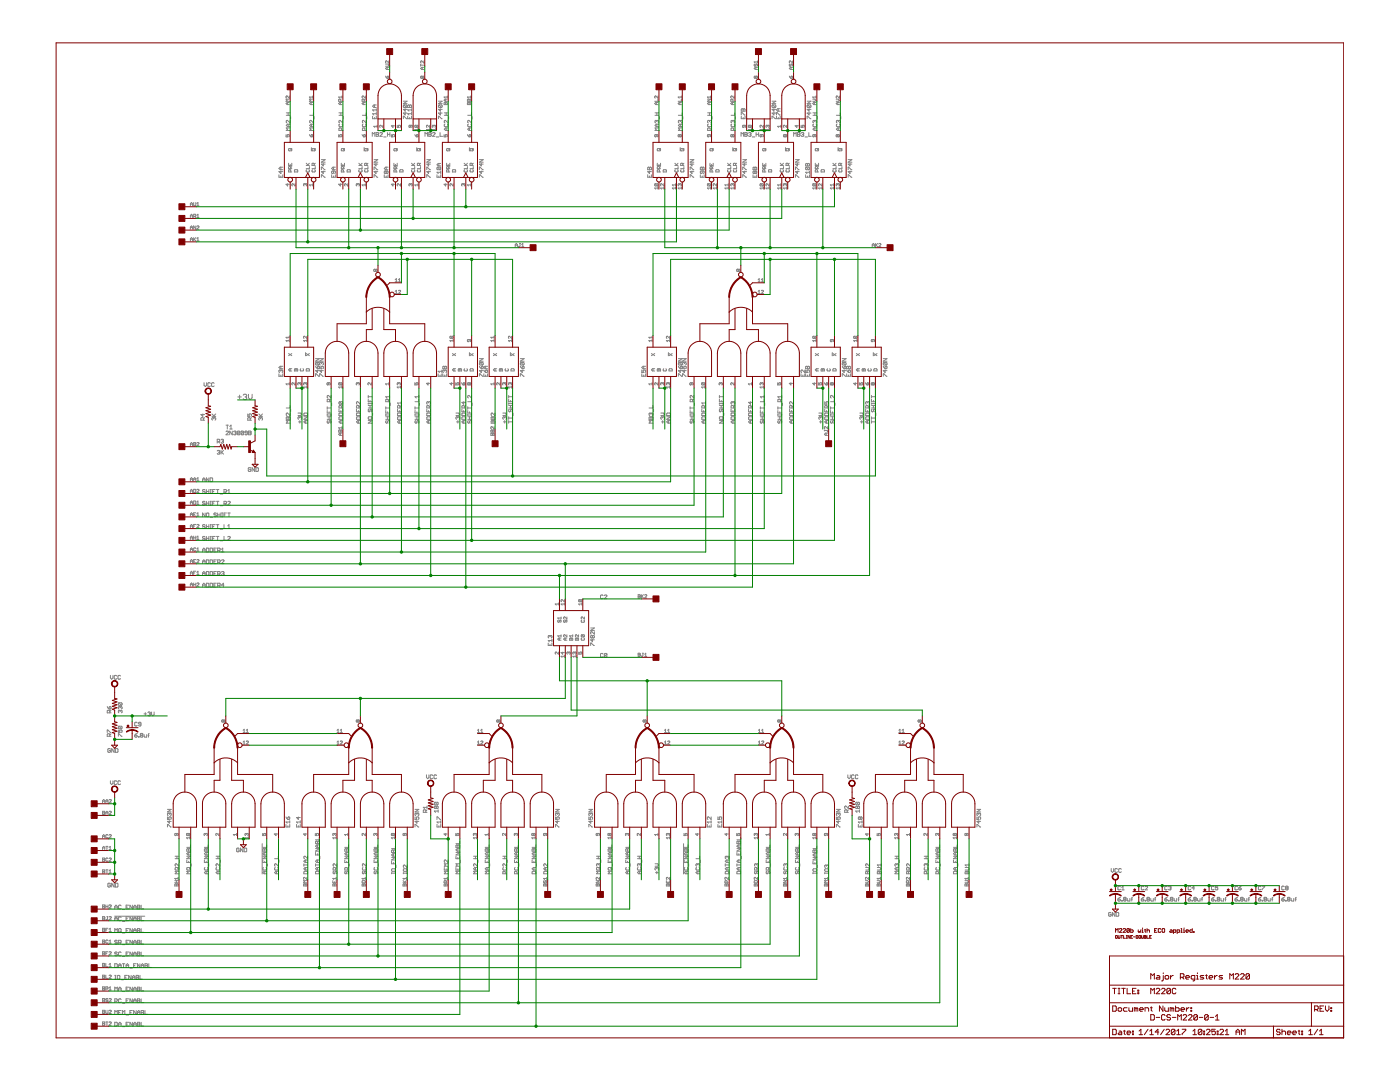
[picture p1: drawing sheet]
<svg xmlns="http://www.w3.org/2000/svg" width="279mm" height="216mm" viewBox="0 0 279 216" stroke-linecap="round" stroke-linejoin="round" font-family="sans-serif">
<g fill="none" stroke="#808080" stroke-width=".2">
<path d="M57.7 19.8h-.6l.2 .2-.2 .2h.6M57.7 19.2v.4l-.4-.4-.2 .1 .1 .3M62.4 19.8h-.7l.3 .2-.3 .2h.7M62.4 19.4h-.7l.3 .2M62.4 19.2v.4M68.2 19.4h-.6l.2 .2M68.2 19.2v.4M72.9 19.2v.4l-.4-.4-.2 .1 .1 .3M72.9 19.8l-.2 .2M76.9 15.2l.4 .4M76.9 12.8l.7 .1-.1 .3h-.6M77.3 13.4v.5"/>
<path d="M77.4 15.2l.2 .1-.1 .3h-.2zM77.6 13.4h-.4l-.3 .3 .3 .2h.4M77.6 12.1v.5l-.6-.5-.1 .2 .1 .3M83.9 13h.7M83.9 12.8v.4M84.3 13.4v.5M84.3 15.3v.2M84.3 15.3l-.1-.1-.3 .1 .2 .3 .2-.1M84.3 15.3l.1-.1 .2 .1-.1 .3-.2-.1M84.6 13.4h-.4l-.3 .3 .3 .2h.4M84.6 12.1v.5l-.4-.5-.3 .2 .2 .3M88.9 19.8v.4"/>
<path d="M89.3 19.8h-.5l-.2 .2 .2 .2h.5M89.3 19.4h-.7l.2 .2M89.3 19.2v.4M93.4 19.8l.2 .1 .2-.1 .1 .4h-.6zM93.6 19.9v.3M93.9 19.4h-.6l.2 .2M93.9 19.2v.4M131.3 19.8v.4h-.6M131.3 19.2v.4l-.4-.4-.2 .1 .1 .3M136 19.8v.4h-.7M136 19.2v.4M136 19.4h-.7l.3 .2"/>
<path d="M141.2 19.8h.6l-.6 .4h.6M141.8 19.4h-.6l.2 .2M141.8 19.2v.4M146.5 19.2v.4l-.4-.4-.3 .1 .2 .3M150.6 12.8l-.1 .1 .1 .3 .2-.1 .1-.3 .3 .1-.2 .3M150.8 15.3l-.1-.1-.2 .1 .1 .3 .2-.1M150.8 13.4v.5M150.8 15.3v.2M150.8 15.3l.1-.1 .3 .1-.2 .3-.2-.1M151.2 13.4h-.5l-.2 .3 .2 .2h.5M151.2 12.1v.5M151.2 12.4h-.7l.2 .2"/>
<path d="M157.5 15.2l.3 .4M157.6 12.8l-.1 .1 .1 .3 .4-.4 .2 .1-.1 .3M157.8 13.4v.5M157.8 15.3l.3-.1 .1 .3-.4 .1zM158.2 13.4h-.5l-.2 .3 .2 .2h.5M158.2 12.1v.5l-.6-.5-.1 .2 .1 .3M162.2 19.8h.4l.2 .2-.2 .2h-.4M162.8 19.4h-.6l.2 .2M162.8 19.2v.4M166.9 19.8h.4l.2 .2-.2 .2h-.4M167.5 19.2v.4l-.4-.4-.2 .1 .1 .3M55.7 34.9v.5h.7v-.5"/>
<path d="M56 34.1v.5l-.3-.4h.7M56 33.4v.5M56 35.1v.3M56.4 33.4h-.5l-.2 .2 .2 .3h.5M57.1 26.9v.4h.3l-.1-.3 .3-.1 .1 .1-.1 .3M57.1 23h.8M57.1 22.5h.8M57.4 20.4v.5M57.4 36.7v.4l-.3-.3h.6M57.5 22.5v.5M57.5 24.8v.5M57.6 32.6v.4h.6v-.4"/>
<path d="M57.7 29.7h.4l.1 .3-.5 .1-.1-.1zM57.7 20.4h-.4l-.2 .3 .2 .2h.4M57.9 25.5h-.8l.3 .3-.3 .2h.8M57.9 24.8h-.5l-.3 .2 .3 .3h.5M57.9 24v.5l-.5-.5-.3 .2 .2 .3M57.9 32.8v.2M58 23.3v.5M58 34.3v-.3l-.3-.1-.1 .4h.6M58 33.7v-.4l-.3-.1-.1 .5h.6M58.2 33.2l-.2 .2M58.2 29.7l-.2 .2M58.9 33.9h.4l.1 .4h-.6z"/>
<path d="M58.9 36.7v.4l-.4-.4-.2 .1 .1 .3M60.9 36.8l-.1-.1-.2 .1 .1 .3M60.9 36.8l.1-.1 .2 .1-.1 .3M60.9 36.8v.1M61.1 33h.6M61.1 32.6l.4 .4M61.2 33.9l-.1 .1 .1 .3 .5-.1-.1-.3M61.7 33.2v.5h-.6M61.7 32.6l-.3 .3M61.7 26.9l.4 .4M62.1 20.4v.5M62.1 27l.1-.1 .2 .1-.1 .3h-.2z"/>
<path d="M62.1 29.5v.6M62.2 24.8v.5M62.3 29.8l.5-.1 .1 .3-.5 .1zM62.4 33.9l-.1 .1 .1 .3 .5-.1-.1-.3M62.4 20.4h-.4l-.3 .3 .3 .2h.4M62.4 36.7v.4M62.4 36.9h-.7l.3 .2M62.5 24v.5l-.4-.5-.3 .2 .1 .3M62.5 25.5h-.7l.3 .3-.3 .2h.7M62.5 24.8h-.4l-.3 .2 .3 .3h.4M62.5 22.5v.5h-.7M62.7 23.3v.5"/>
<path d="M62.7 33v-.3l-.3-.1-.1 .4h.6M62.9 33.2v.5h-.6M62.9 32.6l-.2 .2M62.9 29.7l-.2 .2M64.1 33.9v-.5l.8 .5M64.1 35.4v-.5l.8 .5M64.1 31.9h.8l-.8 .5h.8M64.5 34.1v.5l-.4-.4h.8M64.5 32.6v.5l-.4-.4h.8M66.2 34.9v.5h.7v-.5M66.6 34.1l-.2 .5-.2-.1 .1-.4h.5l.1 .1-.1 .4M66.6 33.4v.5"/>
<path d="M66.6 35.1v.3M66.9 33.4h-.5l-.2 .2 .2 .3h.5M67.6 26.9v.4h.3l-.1-.2 .1-.2 .3 .1-.1 .3M67.6 23h.8M67.6 22.5h.8M67.8 24.8l-.2 .1 .2 .4h.5l.1-.2-.1-.3M67.9 20.4v.5M67.9 36.7v.4l-.3-.3h.6M68 20.2l-.1-.4-.3 .1v.3h.6M68 22.5v.5M68.1 32.6v.4h.6v-.4M68.1 26v-.3l-.3-.2-.2 .5h.8"/>
<path d="M68.2 29.7h.4l.1 .3-.5 .1-.1-.1zM68.2 20.4h-.4l-.2 .3 .2 .2h.4M68.4 24v.5l-.6-.5-.2 .2 .2 .3M68.4 32.8v.2M68.5 23.3v.5M68.5 34.3v-.3l-.3-.1-.1 .4h.6M68.5 33.7v-.4l-.3-.1-.1 .5h.6M68.7 33.2l-.2 .2M68.7 29.7l-.2 .2M69.4 33.9h.4l.1 .4h-.6zM69.4 36.7v.4l-.4-.4-.2 .1 .1 .3M71.4 36.8l-.1-.1-.2 .1 .1 .3"/>
<path d="M71.4 36.8l.1-.1 .2 .1-.1 .3M71.4 36.8v.1M71.6 33h.7M71.6 32.6l.4 .4M71.7 33.9l-.1 .1 .1 .3 .6-.1-.2-.3M72.3 33.2v.5h-.7M72.3 32.6l-.4 .3M72.3 26.9l.3 .4M72.4 24.8l-.1 .1 .1 .4h.5l.2-.2-.2-.3M72.6 20.4v.5M72.6 27l.1-.1 .2 .1-.1 .3h-.2zM72.7 29.5v.6"/>
<path d="M72.7 20.2l-.1-.4-.3 .1v.3h.6M72.8 29.8l.5-.1 .1 .3-.5 .1zM72.8 26v-.3l-.4-.2-.1 .5h.8M72.9 33.9l-.1 .1 .1 .3h.4l.1-.1-.1-.3M72.9 20.4h-.4l-.2 .3 .2 .2h.4M72.9 36.7v.4M72.9 36.9h-.6l.2 .2M73.1 24v.5l-.5-.5-.3 .2 .1 .3M73.1 22.5v.5h-.8M73.2 23.3v.5M73.2 33v-.3l-.3-.1-.1 .4h.6M73.4 33.2v.5h-.6"/>
<path d="M73.4 32.6l-.2 .2M73.4 29.7l-.2 .2M74.3 27.2v-.7l.2 .2 .3-.2v.7M74.4 23.2v.5h.7v-.5M74.7 35.4v-.5l.7 .5M74.7 33.9v-.5l.7 .5M74.7 31.9h.7l-.7 .5h.7M74.7 20.9v.5M74.7 23.5v.2M75 34.1v.5l-.3-.4h.7M75 32.6v.5l-.3-.4h.7M75.1 26.5l.5 .1-.2 .6h-.3z"/>
<path d="M75.1 26.8h.3M75.1 21.9h-.7l.2 .3M75.1 20.9h-.5l-.2 .3 .2 .2h.5M75.1 22.7h-.7l.2 .2M75.1 21.7v.5M75.1 22.4v.5M75.2 25v.4M75.2 25.2h-.6l.2 .2M75.8 26.6l.1-.1 .4 .1-.5 .6h.5M76.4 25v.4l-.4-.4-.2 .1 .1 .3M76.6 27.3h.5M76.7 34.9v.5h.7v-.5"/>
<path d="M77.1 34.2l-.2-.1-.2 .1 .1 .4 .3-.1M77.1 34.2l.1-.1 .2 .1-.1 .4-.2-.1M77.1 33.4v.5M77.1 34.2v.3M77.1 35.1v.3M77.3 26.8h.5M77.3 26.5v.7M77.4 33.4h-.5l-.2 .2 .2 .3h.5M77.8 26.5v.7M78.1 26.9v.4h.3l-.1-.3 .3-.1 .1 .1-.1 .3M78.4 25v.4l-.3-.3h.6M78.4 36.7v.4l-.3-.3h.6"/>
<path d="M78.6 32.6v.4h.7v-.4M78.7 29.7h.5l.1 .3-.6 .1-.1-.1zM78.9 32.8v.2M79.1 34.3v-.3l-.4-.1-.1 .4h.7M79.1 33.7l-.2-.5-.3 .1v.4h.7M79.3 25v.4h.3l-.1-.3 .3-.1 .1 .1-.1 .3M79.3 33.2l-.2 .2M79.3 29.7l-.2 .2M79.8 34l.5-.1 .1 .4h-.6zM79.9 36.7v.4l-.4-.4-.2 .1 .1 .3M80.5 23.7v-.5l.7 .5M80.5 20.2h.7l-.7 .5h.7"/>
<path d="M80.6 20.9l-.1 .4 .6 .1M80.6 20.9l.6 .2-.1 .3M80.6 20.9l.5 .5M80.9 22.4v.5l-.4-.3h.7M80.9 21.7v.5l-.4-.4h.7M81.4 23.2v.5h.7v-.5M81.4 21.1l.6-.2 .1 .5h-.7zM81.7 21.1v.3M81.7 23.5v.2M81.9 36.8l-.1-.1-.2 .1 .1 .3M81.9 36.8l.1-.1 .3 .1-.2 .3M81.9 25l-.1 .4-.2-.1 .1-.3h.4l.2 .1-.2 .3"/>
<path d="M81.9 36.8v.1M82.1 33h.7M82.1 21.7v.5M82.1 22.4v.5M82.1 32.6l.4 .4M82.1 22.7h-.7l.2 .2M82.1 21.9h-.7l.2 .3M82.2 33.9l-.1 .1 .1 .3 .6-.1-.1-.3M82.8 33.2v.5h-.7M82.8 32.6l-.4 .3M82.8 26.9l.3 .4M82.9 25l-.1 .1 .1 .3h.4"/>
<path d="M82.9 25l.5 .1-.1 .3M82.9 25l.4 .4M83.2 29.5v.6M83.2 26.9l.2 .1-.1 .3h-.2zM83.3 29.8l.5-.1 .1 .3-.5 .1zM83.4 33.9l-.1 .1 .1 .3 .5-.1-.1-.3M83.4 25.6v.5M83.4 36.7v.4M83.4 36.9h-.6l.2 .2M83.4 25.8h-.6l.2 .3M83.7 33v-.3l-.3-.1-.1 .4h.6M83.9 33.2v.5h-.6"/>
<path d="M83.9 32.6l-.2 .2M83.9 29.7l-.2 .2M84.8 27.2v-.7l.3 .2 .2-.2v.7M85.2 35.4v-.5l.7 .5M85.2 33.9v-.5l.7 .5M85.2 31.9h.7l-.7 .5h.7M85.5 34.1v.5l-.3-.4h.7M85.5 32.6v.5l-.3-.4h.7M85.6 26.5l.5 .1-.2 .6h-.3zM85.6 26.8h.3M85.7 25v.4l-.5-.4-.1 .1 .1 .3M85.7 25.8h-.6l.2 .3"/>
<path d="M85.7 25.6v.5M86.3 26.6l.1-.1 .4 .1-.5 .6h.5M86.6 25.1v.1M86.6 25.1l-.1-.1-.2 .1 .1 .3M86.6 25.1l.1-.1 .2 .1-.1 .3M86.9 25.8h-.6l.2 .3M86.9 25.6v.5M87.1 27.3h.5M87.2 34.9v.5h.7v-.5M87.3 33.4h.5l.1 .1-.1 .4M87.3 33.4l-.1 .3 .6 .2M87.3 33.4l.5 .5"/>
<path d="M87.5 23.7v-.5l.7 .5M87.5 20.2h.7l-.7 .5h.7M87.6 32.6v.5M87.6 35.1v.3M87.6 20.9l-.1 .4 .6 .1M87.6 20.9l.6 .2-.1 .3M87.6 20.9l.5 .5M87.8 26.5v.7h.5M87.9 22.4v.5l-.4-.3h.7M87.9 21.7v.5l-.4-.4h.7M87.9 34.4h-.7l.3 .2M87.9 34.1v.5"/>
<path d="M87.9 32.6h-.4l-.3 .3 .3 .2h.4M88.6 26.9v.4h.3l-.1-.3 .4-.1 .1 .1-.1 .3M88.6 20.6l.6-.2 .1 .5h-.7zM88.7 23h.7M88.7 22.5h.7M88.8 24.8l-.1 .1 .1 .4h.5l.1-.2-.1-.3M88.9 20.6v.3M88.9 36.7v.4l-.3-.3h.7M89 22.5v.5M89 25.5v.5M89.1 29.8l.6-.1 .1 .3-.6 .1zM89.1 32.6v.4h.7v-.4"/>
<path d="M89.4 25.5h-.5l-.2 .3 .2 .2h.5M89.4 24v.5l-.5-.5-.2 .2 .1 .3M89.5 32.8v.2M89.5 23.3v.5M89.6 34.3v-.3l-.4-.1-.1 .4h.7M89.6 33.7v-.4l-.4-.1-.1 .5h.7M89.8 33.2l-.2 .2M89.8 29.7l-.2 .2M90.3 34l.5-.1 .1 .4h-.6zM90.4 36.7v.4l-.4-.4-.2 .1 .1 .3M92.4 36.8l-.1-.1-.2 .1 .1 .3M92.4 36.8l.1-.1 .3 .1-.2 .3"/>
<path d="M92.4 36.8v.1M92.6 33h.7M92.6 32.6l.5 .4M92.7 33.9l-.1 .1 .1 .3h.5l.1-.1-.1-.3M93.3 20.6l.5-.2 .1 .5h-.6zM93.3 33.2v.5h-.7M93.3 32.6l-.3 .3M93.3 26.9l.3 .4M93.5 24.8l-.2 .1 .2 .4 .6-.2-.1-.3M93.6 27l.1-.1 .2 .1-.1 .3h-.2zM93.6 20.6v.3M93.7 29.5v.6"/>
<path d="M93.7 25.5v.5M93.9 29.7h.4l.1 .3-.5 .1-.1-.1zM93.9 33.9l-.1 .1 .1 .3 .5-.1-.1-.3M93.9 36.7v.4M93.9 36.9h-.6l.2 .2M94.1 24v.5l-.5-.5-.3 .2 .2 .3M94.1 25.5h-.5l-.3 .3 .3 .2h.5M94.1 22.5v.5h-.8M94.2 23.3v.5M94.2 33v-.3l-.3-.1-.1 .4h.6M94.4 33.2v.5h-.6M94.4 32.6l-.2 .2"/>
<path d="M94.4 29.7l-.2 .2M95.7 33.9v-.5l.7 .5M95.7 35.4v-.5l.7 .5M95.7 31.9h.7l-.7 .5h.7M96.1 32.6v.5l-.4-.4h.7M96.1 34.1v.5l-.4-.4h.7M129.3 34.9v.5h.7v-.5M129.4 33.4l.2 .1 .3-.1 .1 .5h-.7zM129.6 34.1v.5l-.3-.4h.7M129.6 33.5v.4M129.6 35.1v.3M130.7 23h.8"/>
<path d="M130.7 22.5h.8M130.8 36.7l.5 .1-.1 .3M130.8 36.7l-.1 .3 .5 .1M130.8 36.7l.4 .4M131 26.9v.3l-.1 .1-.2-.1 .1-.3h.4l.1 .1-.1 .3M131 20.4v.5M131.1 24.2l-.1-.2-.3 .2 .1 .3M131.1 24.2l.1-.2 .3 .2-.2 .3M131.1 22.5v.5M131.1 24.2v.1M131.1 24.8v.5M131.2 29.8l.5-.1 .1 .3-.5 .1z"/>
<path d="M131.2 32.6v.4h.6v-.4M131.3 20.4h-.4l-.2 .3 .2 .2h.4M131.3 37.3v.4M131.3 37.5h-.6l.2 .2M131.5 25.5h-.8l.3 .3-.3 .2h.8M131.5 24.8h-.5l-.3 .2 .3 .3h.5M131.5 32.8v.2M131.6 23.3v.5M131.6 34.3l-.1-.4-.3 .1v.3h.6M131.6 33.7l-.1-.5-.3 .1v.4h.6M131.8 33.2l-.2 .2M131.8 29.7l-.2 .2"/>
<path d="M132.5 33.9h.4l.1 .4h-.6zM132.5 37.5h-.7l.2 .2M132.5 36.7v.4l-.5-.4-.2 .1 .1 .3M132.5 37.3v.4M134.7 33h.6M134.7 32.6l.4 .4M134.8 33.9l-.1 .1 .1 .3 .5-.1-.1-.3M134.8 36.9h-.6l.2 .2M134.8 37.5h-.6l.2 .2M134.8 36.7v.4M134.8 37.3v.4M135.3 33.2v.5h-.6"/>
<path d="M135.3 32.6l-.3 .3M135.7 27l-.1-.1-.3 .1 .1 .3 .3-.1M135.7 36.8l-.1-.1-.3 .1 .1 .3M135.7 20.4v.5M135.7 27v.2M135.7 36.8v.1M135.7 27l.1-.1 .2 .1-.1 .3-.2-.1M135.7 36.8l.1-.1 .2 .1-.1 .3M135.7 29.5v.6M135.8 24.2l-.2-.2-.2 .2 .1 .3M135.8 24.2v.1M135.8 24.8v.5"/>
<path d="M135.8 24.2l.1-.2 .2 .2-.1 .3M135.8 29.8l.6-.1 .1 .3-.5 .1zM136 33.9l-.2 .1 .2 .3 .5-.1-.1-.3M136 20.4h-.4l-.3 .3 .3 .2h.4M136 37.3v.4M136 37.5h-.7l.3 .2M136.1 22.5v.5h-.7M136.1 25.5h-.7l.2 .3-.2 .2h.7M136.1 24.8h-.5l-.2 .2 .2 .3h.5M136.3 33v-.3l-.3-.1-.2 .4h.7M136.3 23.3v.5M136.5 33.2v.5h-.7"/>
<path d="M136.5 32.6l-.2 .2M136.5 29.7l-.2 .2M137.7 35.4v-.5l.8 .5M137.7 33.9v-.5l.8 .5M137.7 31.9h.8l-.8 .5h.8M138.1 34.1v.5l-.4-.4h.8M138.1 32.6v.5l-.4-.4h.8M139.8 34.9v.5h.7v-.5M139.8 33.5l.6-.1 .1 .5h-.7zM140.1 34.1v.4l-.1 .1-.2-.1 .1-.4h.5l.1 .1-.1 .4M140.1 33.5v.4M140.1 35.1v.3"/>
<path d="M141.2 23h.8M141.2 22.5h.8M141.3 36.7l.5 .1-.1 .3M141.3 36.7l-.1 .3 .5 .1M141.3 36.7l.4 .4M141.4 24.8l-.2 .1 .2 .4h.5l.1-.2-.1-.3M141.5 26.9v.3l-.1 .1-.2-.1 .1-.3h.4l.1 .1-.1 .3M141.5 20.4v.5M141.6 24.2l.1-.2 .3 .2-.1 .3M141.6 24.2l-.1-.2-.3 .2 .2 .3M141.6 22.5v.5M141.6 24.2v.1"/>
<path d="M141.7 29.8l.5-.1 .1 .3-.5 .1zM141.7 32.6v.4h.6v-.4M141.7 26l-.1-.5-.4 .2v.3h.8M141.8 20.4h-.4l-.2 .3 .2 .2h.4M141.8 37.3v.4M141.8 37.5h-.6l.2 .2M142 32.8v.2M142.1 23.3v.5M142.1 34.3v-.3l-.3-.1-.1 .4h.6M142.1 33.7l-.1-.5-.3 .1v.4h.6M142.3 33.2l-.2 .2M142.3 29.7l-.2 .2"/>
<path d="M143 33.9h.4l.1 .4h-.6zM143 36.7v.4l-.4-.4-.3 .1 .2 .3M143 37.5h-.7l.3 .2M143 37.3v.4M145.2 33h.6M145.2 32.6l.4 .4M145.3 33.9l-.1 .1 .1 .3 .5-.1-.1-.3M145.3 36.7v.4M145.3 37.3v.4M145.3 36.9h-.6l.2 .2M145.3 37.5h-.6l.2 .2M145.8 33.2v.5h-.6"/>
<path d="M145.8 32.6l-.3 .3M146 24.8l-.1 .1 .1 .4 .6-.2-.1-.3M146.2 20.4v.5M146.2 27v.2M146.2 36.8v.1M146.2 27l-.1-.1-.3 .1 .2 .3 .2-.1M146.2 36.8l-.1-.1-.3 .1 .2 .3M146.2 27l.1-.1 .2 .1-.1 .3-.2-.1M146.2 36.8l.1-.1 .2 .1-.1 .3M146.2 29.5v.6M146.3 20.2l-.1-.4-.4 .1v.3h.7M146.3 24.2v.1"/>
<path d="M146.3 24.2l-.1-.2-.3 .2 .1 .3M146.3 24.2l.1-.2 .2 .2-.1 .3M146.4 29.8l.5-.1 .1 .3-.5 .1zM146.4 26v-.3l-.4-.2-.1 .5h.7M146.5 33.9l-.1 .1 .1 .3 .5-.1-.1-.3M146.5 20.4h-.4l-.3 .3 .3 .2h.4M146.5 37.3v.4M146.5 37.5h-.7l.3 .2M146.6 22.5v.5h-.7M146.8 23.3v.5M146.8 33v-.3l-.3-.1-.1 .4h.6M147 33.2v.5h-.6"/>
<path d="M147 32.6l-.2 .2M147 29.7l-.2 .2M147.9 27.2v-.7l.2 .2 .3-.2v.7M147.9 23.2v.5h.8v-.5M147.9 21.8l.7-.1 .1 .5h-.8zM147.9 22.9v-.5l.8 .5M148.2 35.4v-.5l.8 .5M148.2 33.9v-.5l.8 .5M148.2 31.9h.8l-.8 .5h.8M148.3 21.8v.4M148.3 23.5v.2M148.5 25l-.1 .4-.2-.1 .1-.3h.4l.1 .1-.1 .3"/>
<path d="M148.6 34.1v.5l-.4-.4h.8M148.6 32.6v.5l-.4-.4h.8M148.6 26.5l.5 .1-.1 .6h-.4zM148.6 26.8h.4M149.4 26.6l.4-.1 .1 .1-.1 .2M149.5 25l.5 .1-.1 .3M149.5 25l-.1 .1 .1 .3h.4M149.5 25l.4 .4M149.6 26.8h.2M149.8 26.8l.1 .1-.1 .3-.4-.1M150 25.6v.5M150 25.8h-.6l.2 .3"/>
<path d="M150.1 27.3h.5M150.3 34.9v.5h.7v-.5M150.3 33.5l.6-.1 .1 .5h-.7zM150.7 34.2l-.2-.1-.2 .1 .1 .4 .3-.1M150.7 34.2l.1-.1 .2 .1-.1 .4-.2-.1M150.7 33.5v.4M150.7 34.2v.3M150.7 35.1v.3M150.9 26.8h.5M150.9 26.5v.7M151.4 26.5v.7M151.8 36.7l-.1 .3 .5 .1"/>
<path d="M151.8 36.7h.4l.1 .1-.1 .3M151.8 36.7l.4 .4M152 26.9v.3l-.1 .1-.2-.1 .1-.3h.4l.1 .1-.1 .3M152.2 29.8l.5-.1 .1 .3-.5 .1zM152.2 32.6v.4h.6v-.4M152.3 25v.4l-.4-.4-.2 .1 .1 .3M152.3 25.6v.5M152.3 37.3v.4M152.3 37.5h-.6l.2 .2M152.3 25.8h-.6l.2 .3M152.5 32.8v.2M152.6 34.3v-.3l-.3-.1-.1 .4h.6"/>
<path d="M152.6 33.7v-.4l-.3-.1-.1 .5h.6M152.8 33.2l-.2 .2M152.8 29.7l-.2 .2M153.2 25.1l.1-.1 .2 .1-.1 .3M153.2 25.1l-.1-.1-.2 .1 .1 .3M153.2 25.1v.1M153.5 33.9h.4l.1 .4h-.6zM153.5 25.6v.5M153.5 36.7v.4l-.4-.4-.2 .1 .1 .3M153.5 37.3v.4M153.5 37.5h-.6l.2 .2M153.5 25.8h-.6l.2 .3"/>
<path d="M154.1 23.7v-.5l.7 .5M154.1 20.2h.7l-.7 .5h.7M154.2 20.9l-.1 .4 .6 .1M154.2 20.9l.6 .2-.1 .3M154.2 20.9l.5 .5M154.5 22.4v.5l-.4-.3h.7M154.5 21.7v.5l-.4-.4h.7M155 23.2v.5h.7v-.5M155 22.9v-.5l.7 .5M155.3 21.7v.5M155.3 23.5v.2M155.7 33h.7"/>
<path d="M155.7 32.6l.4 .4M155.7 21.7h-.5l-.2 .2 .2 .3h.5M155.8 33.9l-.1 .1 .1 .3 .6-.1-.2-.3M155.8 25v.4M155.8 36.7v.4M155.8 37.3v.4M155.8 36.9h-.6l.2 .2M155.8 37.5h-.6l.2 .2M155.8 25.2h-.6l.2 .2M156.4 33.2v.5h-.7M156.4 32.6l-.4 .3M156.7 27l-.1-.1-.2 .1 .1 .3 .2-.1"/>
<path d="M156.7 36.8l-.1-.1-.2 .1 .1 .3M156.7 27l.1-.1 .2 .1-.1 .3-.2-.1M156.7 36.8l.1-.1 .2 .1-.1 .3M156.7 27v.2M156.7 36.8v.1M156.8 29.5v.6M156.9 29.8l.5-.1 .1 .3-.5 .1zM157 33.9l-.1 .1 .1 .3 .5-.1-.1-.3M157 25v.4l-.4-.4-.2 .1 .1 .3M157 37.3v.4M157 37.5h-.6l.2 .2M157.3 33l-.1-.4-.3 .1v.3h.6"/>
<path d="M157.5 33.2v.5h-.6M157.5 29.7l-.2 .2M157.5 32.6l-.2 .2M158.4 27.2v-.7l.2 .2 .3-.2v.7M158.7 35.4v-.5l.8 .5M158.7 33.9v-.5l.8 .5M158.7 31.9h.8l-.8 .5h.8M159 25v.4l-.3-.3h.6M159.1 34.1v.5l-.4-.4h.8M159.1 32.6v.5l-.4-.4h.8M159.2 26.8h.3M159.2 26.5l.5 .1-.2 .6h-.3z"/>
<path d="M159.9 25v.4h.3l-.1-.2 .1-.2 .3 .1-.1 .3M159.9 26.6l.4-.1 .1 .1-.1 .2M160.1 26.8h.2M160.3 26.8l.1 .1-.1 .3-.4-.1M160.7 27.3h.5M160.8 34.9v.5h.7v-.5M160.9 33.4h.5l.1 .1-.1 .4M160.9 33.4l-.1 .1 .1 .4h.5M160.9 32.6l.3 .1 .2-.1 .1 .5h-.7zM160.9 33.4l.5 .5M161.1 23.7v-.5l.7 .5M161.1 20.2h.7l-.7 .5h.7"/>
<path d="M161.2 32.7v.4M161.2 35.1v.3M161.2 20.9l-.1 .4 .6 .1M161.2 20.9l.6 .2-.1 .3M161.2 20.9l.5 .5M161.4 26.5v.7h.5M161.5 22.4v.5l-.4-.3h.7M161.5 21.7v.5l-.4-.4h.7M161.5 34.4h-.7l.2 .2M161.5 34.1v.5M162.2 23h.8M162.2 22.5h.8"/>
<path d="M162.3 36.7l.5 .1-.1 .3M162.3 36.7l-.1 .3 .5 .1M162.3 36.7l.4 .4M162.4 24.8l-.2 .1 .2 .4h.5l.1-.2-.1-.3M162.5 20.4v.5M162.5 26.9v.3l-.1 .1-.2-.1 .1-.3h.4l.1 .1-.1 .3M162.6 24.2l-.1-.2-.3 .2 .2 .3M162.6 24.2l.2-.2 .2 .2-.1 .3M162.6 22.5v.5M162.6 24.2v.1M162.6 25.5v.5M162.7 29.8l.6-.1 .1 .3-.6 .1z"/>
<path d="M162.7 32.6v.4h.7v-.4M162.8 20.4h-.4l-.2 .3 .2 .2h.4M162.8 37.3v.4M162.8 37.5h-.6l.2 .2M163 25.5h-.5l-.3 .3 .3 .2h.5M163 32.8v.2M163.1 23.3v.5M163.2 34.3v-.3l-.4-.1-.1 .4h.7M163.2 33.7l-.2-.5-.3 .1v.4h.7M163.4 29.7l-.2 .2M163.4 33.2l-.2 .2M163.9 34l.5-.1 .1 .4h-.6z"/>
<path d="M164 36.7v.4l-.4-.4-.2 .1 .1 .3M164 37.3v.4M164 37.5h-.6l.2 .2M166.2 33h.7M166.2 32.6l.4 .4M166.3 33.9l-.1 .1 .1 .3 .6-.1-.1-.3M166.3 36.7v.4M166.3 37.3v.4M166.3 36.9h-.6l.2 .2M166.3 37.5h-.6l.2 .2M166.9 33.2v.5h-.7M166.9 32.6l-.4 .3"/>
<path d="M167 24.8l-.1 .1 .1 .4h.6l.1-.2-.1-.3M167.2 20.4v.5M167.2 27v.2M167.2 36.8v.1M167.2 27l-.1-.1-.2 .1 .1 .3 .2-.1M167.2 27l.1-.1 .2 .1-.1 .3-.2-.1M167.2 36.8l.1-.1 .2 .1-.1 .3M167.2 36.8l-.1-.1-.2 .1 .1 .3M167.3 29.5v.6M167.3 24.2l-.1-.2-.3 .2 .1 .3M167.3 24.2v.1M167.3 25.5v.5"/>
<path d="M167.3 24.2l.1-.2 .3 .2-.1 .3M167.4 29.8l.5-.1 .1 .3-.5 .1zM167.5 33.9l-.1 .1 .1 .3 .5-.1-.1-.3M167.5 20.4h-.4l-.2 .3 .2 .2h.4M167.5 37.3v.4M167.5 37.5h-.6l.2 .2M167.7 22.5v.5h-.8M167.7 25.5h-.5l-.3 .3 .3 .2h.5M167.8 23.3v.5M167.8 33v-.3l-.3-.1-.1 .4h.6M168 33.2v.5h-.6M168 32.6l-.2 .2"/>
<path d="M168 29.7l-.2 .2M169.3 35.4v-.5l.7 .5M169.3 33.9v-.5l.7 .5M169.3 31.9h.7l-.7 .5h.7M169.6 34.1v.5l-.3-.4h.7M169.6 32.6v.5l-.3-.4h.7M38 41.1v-.5l.2-.2 .2 .2v.5M38 43.4v-.4l.2-.2 .2 .2v.4M38 45.7v-.4l.2-.2 .2 .2v.4M38 48.1v-.5l.2-.2 .2 .2v.5M38 45.4h.4M38 47.7h.4"/>
<path d="M38 43.1h.4M38 40.7h.4M38.7 40.4l.1 .7 .3-.1v-.6M38.7 43.2l.4-.1-.1-.3h-.3v.6M38.7 47.4v.7M38.8 47.7l.3 .4M38.9 43.2l.2 .2M39.1 45.1v.6l-.4-.6v.6M39.1 47.4l-.4 .5M39.3 45.2l.1-.1 .3 .1-.4 .5h.4M39.3 47.6l.2-.2v.7M39.3 40.6l.2-.2v.7"/>
<path d="M39.3 43l.2-.2v.6M39.3 48.1h.4M39.3 43.4h.4M39.3 41.1h.4M74.9 53.8l-.1-.1-.2 .1 .1 .4 .2-.1M74.9 53.8v.3M74.9 53.8l.1-.1 .2 .1-.1 .4-.2-.1M78.9 55.8l.2-.2v.6M78.9 58.1l.2-.2v.7M78.9 56.2h.4M78.9 58.6h.4M79.5 58l.1-.1 .3 .1-.4 .6h.4"/>
<path d="M79.5 56.2h.4M79.5 55.8l.2-.2v.6M102.8 48.9h.5M102.8 49.2v-.4l.2-.2 .3 .2v.4M103.7 48.6h.2M103.8 48.6v.5l-.1 .1-.2-.1M104.1 49.2h.4M104.1 48.8l.2-.2v.6M147.3 53.8l-.1-.1-.2 .1 .1 .4 .2-.1M147.3 53.8l.1-.1 .3 .1-.1 .4-.3-.1M147.3 53.8v.3M151.3 58.1l.2-.2v.7"/>
<path d="M151.3 56.2h.4M151.3 58.6h.4M151.3 55.8l.2-.2v.6M151.9 56.2h.5M151.9 58l.1-.1 .4 .1-.5 .6h.5M151.9 55.8l.2-.2v.6M174.1 49.2v-.4l.2-.2 .2 .2v.4M174.1 48.9h.4M174.7 48.6v.6M174.8 48.9l.4 .3M175.2 48.6l-.5 .4M175.4 48.7l.1-.1 .3 .1-.4 .5h.4"/>
<path d="M40.7 76.4v.5l.3 .2 .2-.2v-.5M42 76.5l-.2-.1-.3 .1 .1 .6 .4-.1M42.7 76.5l-.1-.1-.4 .1v.5l.2 .1 .3-.1M47.5 79.2h.7M47.8 78.8v.8M48.5 78.8l.2-.1h.4l.1 .1-.1 .4M48.9 79.2h.2M49.1 79.2l.1 .2-.1 .3h-.4l-.2-.1M49.6 78.7v.7l.4 .3 .3-.3v-.7M55.7 74.6v.5h.7v-.5M56 74l-.1-.2-.2 .2 .1 .3M56 74l.2-.2 .2 .2-.1 .3"/>
<path d="M56 73.1v.5M56 74v.1M56 74.8v.3M56.4 73.1h-.5l-.2 .2 .2 .3h.5M57.6 70.5l.6 .5M57.7 67.1v.4M57.7 67.8v.4M57.7 76.4v.4M57.7 76.6h-.6l.2 .2M57.7 68h-.6l.2 .2M57.7 67.3h-.6l.2 .2M57.9 73.6v.4"/>
<path d="M58.2 73.6h-.4l-.2 .2 .2 .2h.4M58.2 70.5l-.6 .5M58.9 73.6l.2 .1 .2-.1 .1 .4h-.6zM58.9 76.4v.4l-.4-.4-.2 .1 .1 .3M59.1 73.7v.3M59.7 76.5l-.1-.1-.2 .1 .1 .3M59.7 76.5l.1-.1 .2 .1-.1 .3M59.7 76.5v.1M60 73.6l-.1 .1 .1 .3 .6-.1-.1-.3M60.9 76.5l-.1-.1-.2 .1 .1 .3M60.9 76.5l.1-.1 .2 .1-.1 .3M60.9 76.5v.1"/>
<path d="M61 70.4v.6M61.1 70.5l.6 .5M61.2 73.6h.4l.1 .4h-.6zM61.2 67.1v.4l-.4-.4-.2 .1 .1 .3M61.2 67.8v.4M61.2 77v.4M61.2 68h-.6l.2 .2M61.2 77.2h-.6l.2 .2M61.7 70.5l-.6 .5M63 75.1v-.5l.7 .5M63 71.6h.7l-.7 .5h.7M63 73.1l.4 .5"/>
<path d="M63.1 72.3h.5l.1 .2-.1 .3M63.1 72.3l-.1 .4 .6 .1M63.1 72.3l.5 .5M63.4 73.8v.5l-.4-.3h.7M63.4 73.2l.1-.1 .2 .1-.1 .4h-.2zM63.8 73.1v.5h.4l-.1-.3 .1-.2 .3 .1-.1 .4M63.8 75.1v-.5l.7 .5M63.8 71.6h.7l-.7 .5h.7M64.2 72.5l-.1-.2-.3 .2 .1 .3M64.2 73.8v.5l-.4-.3h.7M64.2 72.5v.1M64.2 72.5l.1-.2 .2 .2-.1 .3"/>
<path d="M65.6 76.4v.3l-.1 .1-.2-.1 .1-.3h.4l.1 .1-.1 .3M66.1 78.9v.5l-.5-.5-.3 .1 .1 .4M66.1 79.7l-.3 .2M67.7 76.4h.4l.1 .1-.1 .3M67.7 76.4l-.1 .3 .5 .1M67.7 76.4l.4 .4M68.2 77v.4M68.2 77.2h-.6l.2 .2M71.4 76.5l-.1-.1-.2 .1 .1 .3M71.4 76.5l.1-.1 .2 .1-.1 .3M71.4 76.5v.1M73.5 79.7v.5h.7"/>
<path d="M73.5 79.2h.7M73.5 78.9v.5M73.9 79.9v.3M74.1 76.4v.4l-.6-.4-.1 .1 .1 .3M77.6 76.4v.4M77.6 76.6h-.7l.3 .2M77.7 79.2h-.7l.2 .2M77.7 78.9v.5M77.7 79.7l-.2 .2M79.6 76.5l-.1-.1-.2 .1 .1 .3M79.6 76.5l.1-.1 .2 .1-.1 .3M79.6 76.5v.1"/>
<path d="M79.9 77.2h-.6l.2 .2M79.9 77v.4M82.8 76.4v.4h.3l-.1-.2 .1-.2 .3 .1-.1 .3M83.6 78.9v.5M83.6 79.7v.5h-.8M83.6 79.2h-.8l.3 .2M85.4 76.4v.4l-.3-.3h.6M87.4 74.6v.5h.8v-.5M87.8 74.8v.3M88.2 73.8v.5M88.2 74.1h-.8l.3 .2M88.4 74.6v.5h.7v-.5"/>
<path d="M88.4 73.2l.6-.1 .1 .5h-.7zM88.8 74l-.2-.2-.2 .2 .1 .3M88.8 74l.1-.2 .2 .2-.1 .3M88.8 73.2v.4M88.8 74v.1M88.8 74.8v.3M89.9 67.1l.4 .4M89.9 67.1h.4l.1 .1-.1 .3M89.9 67.1l-.1 .1 .1 .3h.4M90.1 76.4v.4l-.3-.3h.6M90.3 70.5l.6 .5M90.4 68h-.6l.2 .2"/>
<path d="M90.4 67.8v.4M90.6 73.6v.4M90.9 73.6h-.4l-.2 .2 .2 .2h.4M90.9 70.5l-.6 .5M91 76.4v.4h.3l-.1-.2 .1-.2 .3 .1-.1 .3M91.6 73.6l.2 .1 .2-.1 .1 .4h-.6zM91.8 73.7v.3M92.1 76.4l.3 .4M92.5 76.4l.3 .1v.2l-.4 .1zM92.7 73.6l-.1 .1 .1 .3h.5l.1-.1-.1-.3M93.6 76.5l-.1-.1-.2 .1 .1 .3 .2-.1M93.6 76.5l.1-.1 .2 .1-.1 .3-.2-.1"/>
<path d="M93.6 67.8v.3l-.1 .1-.2-.1 .1-.3h.4l.1 .1-.1 .3M93.6 76.5v.2M93.7 70.4v.6M93.8 70.5l.6 .5M93.9 73.6h.4l.1 .4h-.6zM94.1 78.9v.5l-.5-.5-.3 .1 .2 .4M94.1 79.7v.5h-.8M94.4 70.5l-.6 .5M95.7 75.1v-.5l.7 .5M95.7 71.6h.7l-.7 .5h.7M95.7 73.1l.4 .5M95.8 72.3h.5l.1 .2-.1 .3"/>
<path d="M95.8 72.3l-.1 .4 .6 .1M95.8 72.3l.5 .5M96.1 73.8v.5l-.4-.3h.7M96.1 73.2l.2-.1 .1 .3-.3 .2zM96.6 74.6v.5h.7v-.5M96.6 73.8l.3 .5M96.9 74l.3-.2 .1 .4-.4 .1zM96.9 73.1v.5M96.9 74.8v.3M97.3 73.1h-.5l-.2 .2 .2 .3h.5M98.5 70.5l.6 .5M98.6 67.3h-.6l.2 .2"/>
<path d="M98.6 68h-.6l.2 .2M98.6 67.1v.4M98.6 67.8v.4M98.6 76.4v.4M98.6 76.6h-.6l.2 .2M98.8 73.6v.4M99.1 73.6h-.4l-.2 .2 .2 .2h.4M99.1 70.5l-.6 .5M99.8 73.6l.2 .1 .2-.1 .1 .4h-.6zM99.8 76.4v.4l-.6-.4-.1 .1 .1 .3M100 73.7v.3M100.6 76.5l-.1-.1-.2 .1 .1 .3"/>
<path d="M100.6 76.5l.1-.1 .2 .1-.1 .3M100.6 76.5v.1M100.9 73.6l-.1 .1 .1 .3 .6-.1-.2-.3M101.5 79.7v.5h.8M101.5 79.2h.8M101.5 78.9v.5M101.8 76.5l.1-.1 .2 .1-.1 .3M101.8 76.5l-.1-.1-.2 .1 .1 .3M101.8 76.5v.1M101.9 70.4v.6M101.9 79.9v.3M102 70.5l.6 .5"/>
<path d="M102.1 73.6h.4l.1 .4h-.6zM102.1 77.2h-.6l.2 .2M102.1 68h-.6l.2 .2M102.1 67.1v.4l-.4-.4-.2 .1 .1 .3M102.1 67.8v.4M102.1 77v.4M102.6 70.5l-.6 .5M103.8 75.1v-.5l.8 .5M103.8 71.6h.8l-.8 .5h.8M103.8 73.1l.4 .5M104 72.3h.5l.1 .2-.1 .3M104 72.3l-.2 .4 .7 .1"/>
<path d="M104 72.3l.5 .5M104.2 73.8v.5l-.4-.3h.8M104.2 73.2l.3-.1 .1 .3-.4 .2zM128.1 74.6v.5h.7v-.5M128.1 73.8v.5h.4l-.2-.2 .2-.3 .3 .2-.1 .3M128.5 73.1v.5M128.5 74.8v.3M128.8 73.1h-.5l-.2 .2 .2 .3h.5M130 70.5l.7 .5M130.1 67.3h-.6l.2 .2M130.1 68h-.6l.2 .2M130.1 76.6h-.6l.2 .2"/>
<path d="M130.1 67.1v.4M130.1 67.8v.4M130.1 76.4v.4M130.3 73.6v.4M130.7 73.6h-.5l-.2 .2 .2 .2h.5M130.7 70.5l-.7 .5M131.3 73.6l.2 .1 .2-.1 .1 .4h-.6zM131.3 76.4v.4l-.4-.4-.2 .1 .1 .3M131.5 73.7v.3M132.1 76.5l.2-.1 .2 .1-.1 .3M132.1 76.5l-.1-.1-.2 .1 .1 .3M132.1 76.5v.1"/>
<path d="M132.5 73.6l-.1 .1 .1 .3 .5-.1-.1-.3M133.3 76.5l-.1-.1-.2 .1 .1 .3M133.3 76.5l.1-.1 .2 .1-.1 .3M133.3 76.5v.1M133.4 70.4v.6M133.5 70.5l.7 .5M133.6 73.6h.4l.2 .4h-.7zM133.6 67.1v.4l-.4-.4-.2 .1 .1 .3M133.6 67.8v.4M133.6 77v.4M133.6 77.2h-.6l.2 .2M133.6 68h-.6l.2 .2"/>
<path d="M134.2 70.5l-.7 .5M135.4 75.1v-.5l.7 .5M135.4 71.6h.7l-.7 .5h.7M135.4 73.1l.4 .5M135.5 72.3h.5l.1 .2-.1 .3M135.5 72.3l-.1 .2 .1 .3h.5M135.5 72.3l.5 .5M135.8 73.8v.5l-.4-.3h.7M135.8 73.2l.1-.1 .2 .1-.1 .4h-.2zM136.2 75.1v-.5l.7 .5M136.2 73.1v.5h.4l-.1-.3 .1-.2 .3 .1-.1 .4M136.2 71.6h.7l-.7 .5h.7"/>
<path d="M136.6 73.8v.5l-.4-.3h.7M136.6 72.5l-.1-.2-.3 .2 .1 .3M136.6 72.5l.1-.2 .2 .2-.1 .3M136.6 72.5v.1M138 76.4v.3l-.1 .1-.2-.1 .1-.3h.4l.1 .1-.1 .3M138.5 78.9v.5l-.5-.5-.3 .1 .2 .4M138.5 79.7l-.3 .2M140.1 76.4h.4l.2 .1-.2 .3M140.1 76.4l-.1 .3 .5 .1M140.1 76.4l.4 .4M140.7 77.2h-.7l.2 .2M140.7 77v.4"/>
<path d="M143.6 79.7v.5h.7M143.6 79.2h.7M143.6 78.9v.5M143.8 76.5l-.1-.1-.2 .1 .1 .3M143.8 76.5l.1-.1 .2 .1-.1 .3M143.8 76.5v.1M143.9 79.9v.3M146.5 76.4v.4l-.4-.4-.3 .1 .2 .3M150 76.6h-.6l.2 .2M150 76.4v.4M152 76.5l-.1-.1-.2 .1 .1 .3M152 76.5l.1-.1 .2 .1-.1 .3"/>
<path d="M152 76.5v.1M152.3 77.2h-.6l.2 .2M152.3 77v.4M152.5 79.7v.5h-.8M152.5 79.2h-.8l.3 .2M152.5 78.9v.5M155.2 76.4v.4h.3l-.1-.2 .1-.2 .3 .1-.1 .3M156 79.2h-.8l.3 .2M156 78.9v.5M156 79.7l-.3 .2M157.8 76.4v.4l-.3-.3h.7M159.9 74.6v.5h.7v-.5"/>
<path d="M160.2 74.8v.3M160.6 73.8v.5l-.5-.5-.2 .2 .1 .3M160.8 74.6v.5h.7v-.5M160.8 73.2l.6-.1 .1 .5h-.7zM160.8 73.8v.5h.4l-.2-.2 .2-.3 .3 .2-.1 .3M161.2 73.2v.4M161.2 74.8v.3M162.3 67.1h.4l.1 .1-.1 .3M162.3 67.1l-.1 .3 .5 .1M162.3 67.1l.4 .4M162.5 76.4v.4l-.3-.3h.6M162.7 70.5l.7 .5"/>
<path d="M162.8 67.8v.4M162.8 68h-.6l.2 .2M163 73.6v.4M163.4 73.6h-.5l-.2 .2 .2 .2h.5M163.4 76.4v.4h.3l-.1-.2 .1-.2 .3 .1-.1 .3M163.4 70.5l-.7 .5M164 73.6l.2 .1 .2-.1 .1 .4h-.6zM164.2 73.7v.3M164.5 76.4l.4 .4M165 76.4l.2 .1-.1 .3h-.2zM165.2 73.6l-.1 .1 .1 .3 .5-.1-.1-.3M166 76.5l-.1-.1-.2 .1 .1 .3 .2-.1"/>
<path d="M166 76.5l.1-.1 .2 .1-.1 .3-.2-.1M166 67.8v.3l-.1 .1-.2-.1 .1-.3h.4l.1 .1-.1 .3M166 76.5v.2M166.1 70.4v.6M166.2 70.5l.7 .5M166.3 73.6h.5l.1 .4h-.7zM166.5 78.9v.5l-.5-.5-.2 .1 .1 .4M166.5 79.7v.5h-.7M166.9 70.5l-.7 .5M168.1 75.1v-.5l.7 .5M168.1 71.6h.7l-.7 .5h.7M168.1 73.1l.4 .5"/>
<path d="M168.2 72.3h.5l.1 .2-.1 .3M168.2 72.3l-.1 .2 .1 .3h.5M168.2 72.3l.5 .5M168.5 73.8v.5l-.4-.3h.7M168.5 73.2l.1-.1 .2 .1-.1 .4h-.2zM169 74.6v.5h.7v-.5M169 73.2l.6-.1 .1 .5h-.7zM169 73.8l.3 .5M169.3 73.2v.4M169.3 74l.3-.2 .1 .4-.4 .1zM169.3 74.8v.3M170.5 67.1h.4l.1 .1-.1 .3"/>
<path d="M170.5 67.1l-.1 .1 .1 .3h.4M170.5 67.1l.4 .4M170.7 76.4v.4l-.3-.3h.6M170.9 70.5l.6 .5M171 68h-.6l.2 .2M171 67.8v.4M171.2 73.6v.4M171.5 76.4v.4h.4l-.1-.2 .1-.2 .3 .1-.1 .3M171.5 73.6h-.4l-.2 .2 .2 .2h.4M171.5 70.5l-.6 .5M172.2 73.6l.2 .1 .2-.1 .1 .4h-.6zM172.4 73.7v.3"/>
<path d="M172.7 76.4l.3 .4M173.1 76.4l.3 .1-.2 .3h-.2zM173.3 73.6l-.1 .1 .1 .3 .6-.1-.1-.3M173.9 79.7v.5h.8M173.9 79.2h.8M173.9 78.9v.5M174.2 67.8v.3l-.1 .1-.2-.1 .1-.3h.4l.1 .1-.1 .3M174.2 76.5l-.1-.1-.2 .1 .1 .3 .2-.1M174.2 76.5l.1-.1 .2 .1-.1 .3-.2-.1M174.2 76.5v.2M174.3 70.4v.6M174.3 79.9v.3"/>
<path d="M174.4 70.5l.6 .5M174.5 73.6h.4l.1 .4h-.6zM175 70.5l-.6 .5M176.3 75.1v-.5l.7 .5M176.3 71.6h.7l-.7 .5h.7M176.3 73.1l.3 .5M176.4 72.3l.6 .2-.1 .3M176.4 72.3l-.1 .4 .6 .1M176.4 72.3l.5 .5M176.6 73.8v.5l-.3-.3h.7M176.6 73.2l.3-.1 .1 .3-.4 .2zM38 88.9v-.4l.2-.2 .2 .2v.4"/>
<path d="M38 95.9v-.4l.2-.2 .2 .2v.4M38 98.3v-.4l.2-.3 .2 .3v.4M38 98h.4M38 88.6h.4M38 95.6h.4M38.7 97.6l.4 .1-.1 .6h-.3zM38.7 88.3l.4 .1-.1 .5h-.3zM38.7 95.9v-.4l.2-.2 .2 .2v.4M38.7 100l.4 .1-.1 .5h-.3zM38.7 88.6h.3M38.7 95.6h.4M39.3 88.4l.1-.1 .3 .1-.4 .5h.4"/>
<path d="M39.3 97.7l.1-.1 .3 .1-.4 .6h.4M39.3 95.5l.2-.2v.6M39.3 95.9h.4M40.4 96.1v-.5l.3-.2 .2 .2v.5M40.4 95.7h.5M40.5 82.6v.5l-.4-.4h.7M40.6 83.8l-.1-.5-.4 .2v.3h.7M40.8 83.3l-.2 .3M40.9 97.8l-.1-.1-.4 .1 .2 .3 .3 .1-.1 .2-.4-.1M41.2 97.7v.7M41.2 98.1h.5M41.7 95.4v.7l-.5-.7v.7"/>
<path d="M41.7 97.7v.7M41.9 95.4l.5 .1v.5l-.1 .1h-.4zM41.9 97.7h.3M41.9 98.4h.3M42.1 97.7v.7M42.3 83.1h.8M42.3 82.6l.5 .5M42.4 98.1h.3M42.7 83.5l-.2-.2-.2 .2 .1 .3M42.7 83.5l.1-.2 .3 .2-.2 .3M42.7 83.5v.1M42.9 97.7h-.5v.7"/>
<path d="M43.1 82.6l-.4 .4M43.2 97.7h.5M43.3 90l.4-.1 .2 .1-.2 .2M43.3 88.2l.6-.2-.2-.3h-.4v.7M43.4 97.7v.7M43.6 90.2h.1M43.6 88.2l.3 .2M43.7 90.2l.2 .2-.2 .2-.4-.1M43.9 98.6h.5M44.1 89.9v.7M44.1 87.8l.4-.1 .1 .1-.1 .2M44.2 90.2l.4 .4"/>
<path d="M44.3 88h.2M44.5 88l.1 .2-.1 .2-.4-.1M44.6 89.9l-.5 .5M44.7 98.2l.5-.1-.1-.4h-.4v.7M44.9 98.2l.3 .2M45.1 86.1l.1-.1 .4 .1-.5 .7h.5M45.1 84.8h.5M45.4 84.8v.8M45.4 98.4h.6M45.4 97.9l.3-.2v.7M45.8 85.1l.3-.3v.8M45.8 85.6h.6"/>
<path d="M46.4 86v.8l-.6-.8v.8M46.6 86.1l.4-.1 .1 .1-.1 .3M46.9 86.4h.1M47 86.4l.1 .1-.1 .3-.4-.2M47.9 86.1l-.2 .7-.3-.2M47.9 86.1l-.4-.1-.1 .6M47.9 86.1l-.5 .5M48.6 86.1l-.1 .7-.4-.2M48.6 86.1l-.4-.1-.1 .6M48.6 86.1l-.5 .5M49.4 86.4h-.4l-.1-.1 .1-.3 .4 .1v.5l-.2 .2-.3-.2M49.4 82.6v.5h.4l-.1-.3 .1-.2 .4 .1-.1 .4"/>
<path d="M49.6 86l.5 .1-.1 .7h-.4zM49.6 86.4h.4M49.9 83.8v-.3l-.3-.2-.2 .5h.8M50.1 93.4l-.2-.1-.3 .1 .1 .7 .4-.2v-.2h-.3M50.2 83.3l-.3 .3M50.8 93.3v.8l-.5-.8v.8M51.1 93.3l.5 .1-.2 .7h-.3zM51.6 83.1h.8M51.6 82.6l.5 .5M52 83.5l-.1-.2-.3 .2 .2 .3M52 83.5l.1-.2 .3 .2-.1 .3M52 83.5v.1"/>
<path d="M52.4 82.6l-.4 .4M57.1 83.3l.7-.1 .1 .5h-.8zM57.5 83.3v.4M57.9 80.9v.5h-.8M57.9 82.4v.5l-.5-.5-.3 .1 .2 .4M57.9 83.9h-.8l.3 .3-.3 .2h.8M58 81.7v.5M59.5 82.4h.5l.2 .3-.2 .2h-.5M59.6 84.2h.5M59.8 83.3v.1M59.8 83.9v.5M59.8 83.3l-.1-.1-.2 .1 .1 .4"/>
<path d="M59.8 83.3l.2-.1 .2 .1-.1 .4M60.6 82.5l.7-.1 .1 .5h-.8zM60.6 83.2h.8l-.8 .5h.8M61 83.9v.5M61.4 83.9h-.5l-.3 .3 .3 .2h.5M65.3 83.2h.8M65.3 81.9v.5h.8M65.3 83.7h.8M65.3 81.4h.8M65.3 82.8h.8M65.3 81.2v.5M65.3 82.7v.2"/>
<path d="M65.4 83.9l-.1 .4 .3 .1 .1-.3 .2-.2 .2 .2-.2 .3M65.7 82.2v.2M65.7 83.2v.5M65.8 80.2l-.1-.5-.4 .1v.4h.8M66.1 82.7v.2M66.2 80.4v.5M67.6 85.9l.5-.1 .1 .4h-.6zM67.6 81.7v.5h.8v-.5M67.8 80.2l-.2 .3 .7 .2M67.8 82.4h.5l.1 .5h-.8zM67.8 83.2h.5l.1 .5h-.8zM67.8 80.2l.6 .1-.1 .4"/>
<path d="M67.8 80.2l.5 .5M67.9 85.9v.3M67.9 86.4v.5M68 81.9v.3M68 83.9v.5M68.1 81.4v-.4l-.3-.1-.2 .5h.8M68.2 86.4h-.4l-.2 .3 .2 .2h.4M68.2 85.1v.5M68.2 85.4h-.6l.2 .2M68.4 83.9h-.5l-.3 .3 .3 .2h.5M68.4 80.9l-.3 .3M71.1 82.5l.7-.1 .1 .5h-.8z"/>
<path d="M71.1 81.7v.5h.8v-.5M71.3 83.2h.5l.1 .5h-.8zM71.5 81.9v.3M71.5 83.9v.5M71.6 81.4l-.1-.5-.4 .1v.4h.8M71.9 80.2v.5l-.5-.5-.3 .1 .2 .4M71.9 83.9h-.5l-.3 .3 .3 .2h.5M71.9 80.9l-.3 .3M73.5 83.9h.7l-.7 .5h.7M73.5 81.4h.7M73.5 80.9h.7M73.5 80.4v.3"/>
<path d="M73.5 80.5h.7M73.6 83.2h.5l.1 .3-.6 .2-.1-.2zM73.6 81.7l-.1 .1 .1 .4 .3-.2 .1-.3 .2 .1-.1 .4M73.9 80.9v.5M74.2 80.4v.3M74.4 82.4v.5M77 83.2h.7M77 81.9v.5h.7M77 83.7h.7M77 81.4h.7M77 81.2v.5M77 82.7v.2"/>
<path d="M77 82.8h.7M77.1 83.9l-.1 .2 .1 .3 .3-.1 .1-.4 .2 .2-.1 .3M77.4 82.2v.2M77.4 83.2v.5M77.5 80.2l-.1-.5-.4 .1v.4h.7M77.7 82.7v.2M77.9 80.4v.5M79.3 82.5l.6-.1 .2 .5h-.8zM79.3 83.3l.6-.1 .2 .5h-.8zM79.3 81.7v.5h.8v-.5M79.7 81.9v.3M79.7 83.9v.5"/>
<path d="M79.8 81.4v-.4l-.3-.1-.2 .5h.8M80.1 83.9h-.5l-.3 .3 .3 .2h.5M80.1 80.2v.5M80.1 80.9l-.3 .3M80.1 80.4h-.8l.3 .3M82.8 81.2v.5M82.8 81.9v.5h.8M82.8 82.7v.2M82.8 83.2h.8M82.8 83.7h.8M82.8 81.4h.8M82.8 82.8h.8"/>
<path d="M83 83.9l-.2 .4 .3 .1 .1-.3 .3-.2 .1 .2-.1 .3M83.2 82.2v.2M83.2 83.2v.5M83.6 82.7v.2M83.7 80.4v.5M85.2 81.7v.5h.7v-.5M85.3 82.4h.5l.1 .5h-.7zM85.3 83.2h.5l.1 .5h-.7zM85.5 80.3l-.1-.1-.2 .1 .1 .4M85.5 80.3v.1M85.5 81.9v.3M85.5 83.9v.5"/>
<path d="M85.5 80.3l.2-.1 .2 .1-.1 .4M85.7 81.4v-.4l-.4-.1-.1 .5h.7M85.9 83.9h-.5l-.2 .3 .2 .2h.5M85.9 80.9l-.2 .3M91 82.4h.5l.3 .3-.3 .2h-.5M91.1 84.2h.5M91.4 83.3l-.2-.1-.2 .1 .1 .4M91.4 83.3l.1-.1 .3 .1-.2 .4M91.4 83.3v.1M91.4 83.9v.5M92.2 83.3l.6-.1 .1 .5h-.7zM92.2 82.5l.6-.1 .1 .5h-.7z"/>
<path d="M92.2 81.7v.5h.7v-.5M92.5 80.2v.5l-.3-.4h.7M92.5 81.9v.3M92.5 83.9v.5M92.7 81.4v-.4l-.4-.1-.1 .5h.7M92.9 80.9l-.2 .3M92.9 83.9h-.5l-.2 .3 .2 .2h.5M93.3 81.2v.5M93.3 81.9v.5h.8M93.3 82.7v.2M93.3 83.2h.8M93.3 83.7h.8"/>
<path d="M93.3 81.4h.8M93.3 82.8h.8M93.5 83.9l-.2 .2 .2 .3 .2-.1 .1-.4 .3 .2-.1 .3M93.7 82.2v.2M93.7 83.2v.5M94.1 82.7v.2M94.2 80.4v.5M98 86.5l.5-.1 .1 .5h-.6zM98 85.9l.5-.1 .1 .4h-.6zM98.1 83.2l.3 .1 .2-.1 .2 .5h-.8zM98.1 83.9l.3 .2 .2-.2 .2 .5h-.8zM98.3 85.9v.3"/>
<path d="M98.3 86.5v.4M98.4 83.3v.4M98.4 84.1v.3M98.6 85.1v.5l-.4-.5-.2 .2 .1 .3M98.8 82.4v.5l-.5-.5-.3 .1 .1 .4M100.4 82.4h.4l.3 .3-.3 .2h-.4M100.5 84.2h.5M100.7 83.3l-.1-.1-.2 .1 .1 .4M100.7 83.3l.1-.1 .3 .1-.1 .4M100.7 83.3v.1M100.7 83.9v.5M101.5 84.2h.8"/>
<path d="M101.5 81.4h.8M101.5 80.9h.8M101.5 80.5h.8M101.5 83.4h.8M101.5 80.4v.3M101.5 83.2v.5M101.5 83.9v.5M101.6 81.7l-.1 .1 .1 .4 .3-.2 .1-.3 .3 .1-.1 .4M101.9 80.9v.5M102.3 80.4v.3M102.4 82.4v.5M129.5 83.3l.7-.1 .1 .5h-.8z"/>
<path d="M129.9 82.5l.1-.1 .3 .1-.1 .4M129.9 82.5l-.1-.1-.3 .1 .2 .4M129.9 82.5v.2M129.9 83.3v.4M130.3 80.9v.5h-.8M130.3 83.9h-.8l.3 .3-.3 .2h.8M130.4 81.7v.5M131.9 82.4h.5l.2 .3-.2 .2h-.5M132 84.2h.5M132.2 83.3l.2-.1 .2 .1-.1 .4M132.2 83.3l-.1-.1-.2 .1 .1 .4M132.2 83.3v.1"/>
<path d="M132.2 83.9v.5M133.1 82.5l.6-.1 .1 .5h-.7zM133.1 83.2h.7l-.7 .5h.7M133.4 83.9v.5M133.8 83.9h-.5l-.2 .3 .2 .2h.5M137.7 81.2v.5M137.7 81.9v.5h.8M137.7 82.7v.2M137.7 83.2h.8M137.7 83.7h.8M137.7 81.4h.8M137.7 82.8h.8"/>
<path d="M137.9 83.9l-.2 .4 .3 .1 .1-.3 .2-.2 .2 .2-.2 .3M138.1 82.2v.2M138.1 83.2v.5M138.2 80.2l-.1-.5-.4 .1v.4h.8M138.5 82.7v.2M138.6 80.4v.5M140.1 83.3l.6-.1 .1 .5h-.7zM140.1 82.5l.6-.1 .1 .5h-.7zM140.1 81.7v.5h.7v-.5M140.4 81.9v.3M140.4 83.9v.5M140.6 81.4l-.2-.5-.3 .1v.4h.7"/>
<path d="M140.8 83.9h-.5l-.2 .3 .2 .2h.5M140.8 80.4h-.7l.2 .3M140.8 80.2v.5M140.8 80.9l-.2 .3M143.6 83.9h.7l-.7 .5h.7M143.6 81.4h.7M143.6 80.9h.7M143.6 80.5h.7M143.6 80.4v.3M143.7 81.7l-.1 .1 .1 .4 .2-.2 .2-.3 .2 .1-.1 .4M143.7 83.2h.5l.1 .3-.6 .2-.1-.2zM143.9 80.9v.5"/>
<path d="M144.3 80.4v.3M144.4 82.4v.5M145.9 83.3l.6-.1 .1 .5h-.7zM145.9 82.5l.6-.1 .1 .5h-.7zM145.9 81.7v.5h.7v-.5M146.3 80.3l.1-.1 .2 .1-.1 .4M146.3 80.3v.1M146.3 81.9v.3M146.3 83.9v.5M146.3 80.3l-.1-.1-.3 .1 .1 .4M146.4 81.4v-.4l-.4-.1-.1 .5h.7M146.6 83.9h-.4l-.3 .3 .3 .2h.4"/>
<path d="M146.6 80.9l-.2 .3M149.4 82.5l.6-.1 .2 .5h-.8zM149.4 81.7v.5h.8v-.5M149.5 83.2h.5l.2 .5h-.8zM149.8 80.2v.5l-.4-.4h.8M149.8 81.9v.3M149.8 83.9v.5M149.9 81.4l-.1-.5-.4 .1v.4h.8M150.2 83.9h-.6l-.2 .3 .2 .2h.6M150.2 80.9l-.3 .3M151.7 83.2h.8M151.7 81.9v.5h.8"/>
<path d="M151.7 83.7h.8M151.7 81.4h.8M151.7 82.8h.8M151.7 81.2v.5M151.7 82.7v.2M151.9 83.9l-.2 .2 .2 .3 .2-.1 .1-.4 .3 .2-.1 .3M152.1 82.2v.2M152.1 83.2v.5M152.5 82.7v.2M152.6 80.4v.5M155.2 81.2v.5M155.2 81.9v.5h.8"/>
<path d="M155.2 82.7v.2M155.2 83.2h.8M155.2 83.7h.8M155.2 81.4h.8M155.2 82.8h.8M155.4 83.9l-.2 .2 .2 .3 .2-.1 .1-.4 .3 .2-.1 .3M155.6 82.2v.2M155.6 83.2v.5M155.7 80.2l-.1-.5-.4 .1v.4h.8M156 82.7v.2M156.1 80.4v.5M157.6 82.5l.6-.1 .1 .5h-.7z"/>
<path d="M157.6 81.7v.5h.7v-.5M157.7 83.2h.5l.1 .5h-.7zM157.9 81.9v.3M157.9 83.9v.5M158.1 81.4v-.4l-.4-.1-.1 .5h.7M158.3 80.2v.5l-.5-.5-.2 .1 .1 .4M158.3 83.9h-.5l-.2 .3 .2 .2h.5M158.3 80.9l-.2 .3M163.4 82.4h.5l.3 .3-.3 .2h-.5M163.6 84.2h.4M163.8 83.3l.1-.1 .3 .1-.2 .4M163.8 83.3l-.1-.1-.3 .1 .2 .4"/>
<path d="M163.8 83.3v.1M163.8 83.9v.5M164.5 85.9h.6l.1 .1-.1 .2M164.5 85.8v.2M164.6 80.2v.5h.4l-.2-.3 .2-.2 .3 .1-.1 .4M164.6 81.7v.5h.7v-.5M164.7 83.2h.5l.1 .5h-.7zM164.7 82.4h.5l.1 .5h-.7zM164.9 86.4v.5M165 81.9v.3M165 83.9v.5M165.1 81.4v-.4l-.4-.1-.1 .5h.7"/>
<path d="M165.2 86.4h-.5l-.2 .3 .2 .2h.5M165.2 85.1v.5l-.5-.5-.2 .2 .1 .3M165.3 83.9h-.5l-.2 .3 .2 .2h.5M165.3 80.9l-.2 .3M165.8 83.2h.7M165.8 81.9v.5h.7M165.8 83.7h.7M165.8 81.4h.7M165.8 82.8h.7M165.8 81.2v.5M165.8 82.7v.2M165.9 83.9l-.1 .4 .2 .1 .1-.3 .3-.2 .1 .2-.1 .3"/>
<path d="M166.1 82.2v.2M166.1 83.2v.5M166.5 82.7v.2M166.6 80.4v.5M171.6 82.4h.5l.2 .3-.2 .2h-.5M171.7 84.2h.5M172 83.3l.1-.1 .2 .1-.1 .4M172 83.3l-.1-.1-.3 .1 .1 .4M172 83.3v.1M172 83.9v.5M172.8 81.7v.5h.7v-.5M172.9 82.4h.5l.1 .5h-.7z"/>
<path d="M172.9 83.2h.5l.1 .5h-.7zM173.1 80.3l-.1-.1-.2 .1 .1 .4M173.1 80.3l.2-.1 .2 .1-.1 .4M173.1 80.3v.1M173.1 81.9v.3M173.1 83.9v.5M173.3 81.4l-.2-.5-.3 .1v.4h.7M173.5 83.9h-.5l-.2 .3 .2 .2h.5M173.5 80.9l-.2 .3M173.9 84.2h.8M173.9 81.4h.8M173.9 80.9h.8"/>
<path d="M173.9 80.5h.8M173.9 80.4v.3M173.9 83.2v.5M173.9 83.9v.5M173.9 83.4h.8M174.1 81.7l-.2 .1 .2 .4 .2-.2 .1-.3 .3 .1-.1 .4M174.3 80.9v.5M174.7 80.4v.3M174.8 82.4v.5M38 107.6v-.4l.2-.2 .2 .2v.4M38 100.6v-.4l.2-.2 .2 .2v.4M38 103v-.5l.2-.2 .2 .2v.5"/>
<path d="M38 105.3v-.4l.2-.3 .2 .3v.4M38 110v-.5l.2-.2 .2 .2v.5M38 112.3v-.4l.2-.2 .2 .2v.4M38 114.6v-.4l.2-.2 .2 .2v.4M38 117v-.5l.2-.2 .2 .2v.5M38 116.6h.4M38 105h.4M38 112h.4M38 107.3h.4M38 114.3h.4M38 102.6h.4M38 100.3h.4"/>
<path d="M38 109.6h.4M38.7 107v.6M38.7 116.3v.7M38.7 116.6h.4M38.7 105h.2M38.7 112h.2M38.7 107.3h.4M38.7 114.3h.2M38.7 102.6h.2M39.1 102.3h-.4v.7h.4M39.1 104.6h-.4v.7M39.1 109.4l-.1-.1-.3 .1v.5l.1 .1 .3-.1"/>
<path d="M39.1 111.7h-.4v.6h.4M39.1 114h-.4v.6M39.1 107v.6M39.1 116.3v.7M39.3 104.8l.1-.2 .3 .2-.4 .5h.4M39.3 111.8l.1-.1 .3 .1-.4 .5h.4M39.3 116.4l.1-.1 .3 .1-.4 .6h.4M39.3 100.2l.2-.2v.6M39.3 102.5l.2-.2v.7M39.3 107.2l.2-.2v.6M39.3 109.5l.2-.2v.7M39.3 114.2l.2-.2v.6"/>
<path d="M39.3 107.6h.4M39.3 114.6h.4M39.3 103h.4M39.3 100.6h.4M39.3 110h.4M40.4 114.8v-.5l.3-.3 .2 .3v.5M40.4 110.1v-.5l.3-.2 .2 .2v.5M40.4 112.5v-.5l.3-.3 .2 .3v.5M40.4 117.1v-.5l.3-.2 .2 .2v.5M40.4 114.4h.5M40.4 112.1h.5M40.4 109.7h.5"/>
<path d="M40.4 116.8h.5M40.9 107.2l-.1-.2-.4 .2 .2 .2 .3 .1-.1 .3-.4-.1M40.9 100.2l-.3-.2-.2 .3 .4 .1 .1 .2-.1 .2-.4-.2M40.9 102.4v.7l-.5-.7v.7M40.9 104.8l-.1-.1-.4 .1 .5 .5-.1 .2-.4-.2M41.2 100v.8M41.2 104.7v.8M41.2 107v.8M41.2 109.4l.5 .1-.1 .6h-.4zM41.2 111.7l.5 .1-.1 .7h-.4zM41.2 114l.5 .2-.1 .6h-.4zM41.2 116.4l.5 .1-.1 .6h-.4z"/>
<path d="M41.2 100.4h.5M41.2 105.1h.5M41.2 107.4h.5M41.3 102.4l.4 .1v.5l-.1 .1-.4-.1zM41.7 100v.8M41.7 104.7v.8M41.7 107v.8M41.9 116.4l.5 .1-.1 .6h-.4zM41.9 114l.5 .2-.1 .6h-.4zM41.9 111.7l.5 .1-.1 .7h-.4zM41.9 109.4l.5 .1-.1 .6h-.4zM41.9 100h.3"/>
<path d="M41.9 100.8h.3M41.9 103.2h.5M41.9 104.7h.3M41.9 105.5h.3M41.9 107h.3M41.9 107.8h.3M42.1 100v.8M42.1 104.7v.8M42.1 107v.8M42.4 100.4h.3M42.4 105.1h.3M42.4 107.4h.3"/>
<path d="M42.7 114.4h.2M42.7 112.1h.2M42.7 109.7h.2M42.7 116.8h.2M42.9 100h-.5v.8M42.9 104.7h-.5v.8M42.9 107h-.5v.8M43.2 116.4h-.5v.7h.5M43.2 102.5l-.1-.1-.4 .1 .1 .2 .4 .2-.1 .2-.4-.1M43.2 114h-.5v.8h.5M43.2 109.4h-.5v.7h.5M43.2 111.7h-.5v.8h.5"/>
<path d="M43.2 100h.5M43.2 104.7h.5M43.2 107h.5M43.4 116.9h.4l.1-.4-.5-.1v.7M43.4 112.2h.4l.1-.4-.5-.1v.8M43.4 114.5h.4l.1-.3-.5-.2v.8M43.4 100v.8M43.4 102.4v.7M43.4 104.7v.8M43.4 107v.8M43.4 109.9h.4l.1-.4-.5-.1v.7M43.4 102.7h.5"/>
<path d="M43.7 112.2l.2 .3M43.7 109.9l.2 .2M43.7 114.5l.2 .3M43.7 116.9l.2 .2M43.9 102.4v.7M43.9 100.9h.5M43.9 105.6h.5M43.9 107.9h.5M44.2 114.2l.4-.2 .1 .2-.1 .2M44.2 109.6l.2-.2v.7M44.2 111.8l.1-.1 .4 .1-.5 .7h.5M44.2 110.1h.5"/>
<path d="M44.2 102.4h.2M44.2 103.1h.2M44.3 102.4v.7M44.4 114.4h.2M44.6 114.4l.1 .1-.1 .3-.4-.1M44.7 116.8h-.5l.4-.4v.7M44.7 100.5l.5-.1-.1-.4h-.4v.8M44.7 104.7v.8h.5M44.7 107v.8h.5M44.7 102.7h.2M44.9 100.5l.3 .3M45.2 102.4h-.5v.7"/>
<path d="M45.4 107.2l.2-.2 .4 .2-.6 .6h.6M45.4 104.9l.3-.2v.8M45.4 100.2l.2-.2 .4 .2-.6 .6h.6M45.4 102.4h.6M45.4 105.5h.6M45.7 102.4v.7M112.6 119.7v.4l-.4-.4-.2 .1 .1 .3M115.6 119.7l.5 .1-.1 .3M115.6 119.7l-.1 .3 .5 .1M115.6 119.7l.4 .4M120.4 118.9l-.2-.2-.4 .2 .2 .6 .4-.2M120.6 118.9l.1-.2 .4 .2-.5 .6h.5"/>
<path d="M127.4 118.7l.4 .1-.1 .5h-.3zM127.4 119h.3M128 118.7v.6M128.1 119l.3 .3M128.4 118.7l-.4 .4M128.7 118.8l.1-.1 .3 .1-.4 .5h.4M22 134.8v.5l.3 .2 .2-.2v-.5M23.3 134.9l-.1-.1-.4 .1v.5l.1 .1 .4-.1M24 134.9l-.1-.1-.4 .1 .2 .6 .3-.1M109.4 128.3v.5h.8v-.5M109.8 126.9l-.2-.1-.2 .1 .1 .4M109.8 126.9l.1-.1 .3 .1-.2 .4"/>
<path d="M109.8 126.9v.1M109.8 128.6v.2M110.2 127.6v.5M110.2 127.8h-.8l.2 .3M111.4 123.7l-.1 .1 .1 .4 .5-.5 .1 .1-.1 .4M111.4 130.1v.4l-.4-.4-.2 .1 .1 .3M111.4 120.5h-.6l.2 .2M111.4 120.3v.4M111.7 127.3v.4M112 127.3h-.5l-.2 .2 .2 .2h.5M112 123.1v.4M112 126.7v.4"/>
<path d="M112 123.3h-.7l.2 .2M112 126.9h-.7l.2 .2M112.3 130.1v.4l-.3-.3h.6M112.6 123.7l-.1 .4 .2 .1 .1-.4 .2-.1 .1 .1-.1 .4M112.6 131h-.6l.2 .2M112.6 120.5h-.6l.2 .2M112.6 120.3v.4M112.6 130.7v.5M112.8 127.3v.4M113.1 123.1v.4l-.4-.4-.2 .1 .1 .3M113.1 127.3h-.4l-.2 .2 .2 .2h.4M113.1 126.7v.4l-.4-.4-.2 .1 .1 .3"/>
<path d="M113.5 130.2l-.1-.1-.3 .1 .1 .3M113.5 130.2l.1-.1 .2 .1-.1 .3M113.5 130.2v.1M113.7 127.4l.5-.1 .1 .4h-.6zM114 127.4v.3M114.3 126.9h-.6l.2 .2M114.3 126.7v.4M114.6 130.2l.1-.1 .3 .1-.1 .3M114.6 130.2l-.1-.1-.2 .1 .1 .3M114.6 130.2v.1M114.8 127.4l.6-.1 .1 .4h-.7zM115 131h-.7l.2 .2"/>
<path d="M115 130.7v.5M115.1 127.4v.3M115.5 126.7v.4l-.6-.4-.1 .1 .1 .3M115.5 130.1v.4h.3l-.1-.3 .3-.1 .1 .1-.1 .3M116.1 127.3l-.1 .1 .1 .3h.4l.1-.1-.1-.3M116.1 123.7l-.1 .1 .1 .4h.4l.1-.1-.1-.4M116.1 126.7l-.1 .1 .1 .3h.4M116.1 126.7h.4l.1 .1-.1 .3M116.1 126.7l.4 .4M116.1 120.5h-.6l.2 .2M116.1 120.3v.4M116.6 123.1v.4l-.4-.4-.2 .1 .1 .3"/>
<path d="M117.9 128.8v-.5l.7 .5M117.9 125.3h.7l-.7 .5h.7M118.2 126.9l-.1-.1-.2 .1 .1 .4 .2-.1M118.2 126.9v.3M118.2 127.6v.5l-.3-.4h.7M118.2 126.9l.2-.1 .2 .1-.1 .4-.3-.1M118.6 126v.6l-.5-.6-.2 .2 .1 .4M120.4 130.5l-.2-.1-.4 .1 .2 .6 .4-.1M121.1 130.5l-.1 .6-.4-.1M121.1 130.5l-.5 .5M121.1 130.5l-.4-.1-.1 .6M127.4 130.3l.4 .2-.1 .5h-.3z"/>
<path d="M127.4 130.7h.3M128.2 130.3h.2M128.3 130.3v.6l-.1 .1-.2-.1M128.7 131h.4M128.7 130.6l.2-.3v.7M20.5 159.9h.4M21.1 159.9h.4M21.4 146.2v-.5l.8 .5M21.4 141l.4 .5M21.8 159.6l.1-.1 .3 .1-.4 .6h.4M21.8 141.1l.2-.1 .2 .4-.4 .1zM21.9 142.2l-.1-.5-.4 .2v.3h.8"/>
<path d="M21.9 146.9v-.4l-.4-.1-.1 .5h.8M22 149.5l-.1-.1-.4 .1v.5l.4 .1 .1-.3h-.2M22 155.8v.5l.3 .2 .2-.2v-.5M22.2 146.4l-.3 .3M22.2 141.7l-.3 .3M22.8 149.4v.7l-.5-.7v.7M23 149.4l.5 .1v.5l-.1 .1h-.4zM23.3 155.9l-.1-.1-.4 .1v.5l.1 .1 .4-.1M23.6 145.7v.5h.4l-.1-.3 .1-.2 .4 .1-.2 .4M23.6 146.9v-.5l.8 .5M23.7 140.2l-.1 .2 .1 .3h.5M23.7 144.9l-.1 .1 .1 .4h.5"/>
<path d="M23.7 140.2h.5l.2 .2-.2 .3M23.7 144.9l.7 .1-.2 .4M23.7 140.2l.5 .5M23.7 144.9l.5 .5M24 141.9l-.1-.2-.3 .2 .1 .3M24 141.1l-.1-.1-.3 .1 .1 .4M24 141.9l.1-.2 .3 .2-.2 .3M24 141.1v.1M24 141.9v.1M24 141.1l.1-.1 .3 .1-.2 .4M24 155.9l-.1-.1-.4 .1 .2 .6 .3-.1M26.9 146.7h.4l.1 .3-.4 .1z"/>
<path d="M27.4 144.3l-.1-.2-.4 .2 .1 .6 .4-.2M27.4 146.3l-.5 .4M27.6 147l.2 .1zM28.1 144.5l-.5-.1 .2-.3 .3 .2v.4l-.1 .2-.4-.2M28.1 146.7l-.1 .1 .1 .3 .4-.1-.1-.3M28.1 146.7h.3M28.1 146.7l-.1-.1 .1-.3 .4 .2-.1 .2M28.7 142.5h.6M28.8 146.6l.1 .5h.4v-.5M29 142.2v.5M29.5 142.2l.4-.1 .1 .1-.1 .3M29.5 146.7h.3"/>
<path d="M29.8 146.3l-.2 .2v.6M29.8 142.5h.1M29.9 142.5l.1 .1-.1 .2-.4-.1M30.2 142.1v.5l.3 .2 .3-.2v-.5M44.6 143.8l-.2-.1-.2 .1 .1 .3 .3-.1M44.6 143.8l.1-.1 .2 .1-.1 .3-.2-.1M44.6 143.8v.2M48.5 145.7l.2-.2v.7M48.5 148.1l.2-.2v.6M48.5 146.2h.4M48.5 148.5h.4M49.1 145.7l.3-.2v.7"/>
<path d="M49.1 148l.2-.1 .3 .1-.5 .5h.5M49.1 146.2h.5M67.3 146.2h.4M67.3 148.5h.4M67.3 148.1l.2-.2v.6M67.3 145.7l.2-.2v.7M67.9 145.7l.2-.2v.7M67.9 148l.1-.1 .3 .1-.4 .5h.4M67.9 146.2h.4M71.4 143.8l.1-.1 .2 .1-.1 .3-.2-.1M71.4 143.8l-.1-.1-.2 .1 .1 .3 .2-.1M71.4 143.8v.2"/>
<path d="M85.1 154.6v.5l.3 .3 .2-.3v-.5M86.4 154.7l-.2-.1-.3 .1 .1 .7 .4-.1M87.1 154.7l-.1-.1-.4 .1v.6l.1 .1 .4-.1M95.3 146.2h.4M95.3 148.5h.4M95.3 145.7l.2-.2v.7M95.3 148.1l.2-.2v.6M95.9 148l.2-.1 .3 .1-.5 .5h.5M95.9 146.2h.5M95.9 145.7l.3-.2v.7M99.4 143.8l.1-.1 .3 .1-.1 .3-.3-.1M99.4 143.8l-.1-.1-.2 .1 .1 .3 .2-.1"/>
<path d="M99.4 143.8v.2M128.7 143.8l-.2-.1-.2 .1 .1 .3 .3-.1M128.7 143.8l.1-.1 .2 .1-.1 .3-.2-.1M128.7 143.8v.2M132.6 145.7l.2-.2v.7M132.6 148.1l.2-.2v.6M132.6 146.2h.4M132.6 148.5h.4M133.2 148l.1-.1 .4 .1-.5 .5h.5M133.2 146.2h.5M133.2 145.7l.3-.2v.7M151.4 146.2h.4"/>
<path d="M151.4 148.5h.4M151.4 145.7l.2-.2v.7M151.4 148.1l.2-.2v.6M152 146.2h.4M152 148l.1-.1 .3 .1-.4 .5h.4M152 145.7l.2-.2v.7M155.5 143.8l-.1-.1-.2 .1 .1 .3 .2-.1M155.5 143.8l.1-.1 .2 .1-.1 .3-.2-.1M155.5 143.8v.2M169.2 154.6v.5l.3 .3 .2-.3v-.5M170.5 154.7l-.2-.1-.4 .1v.6l.2 .1 .4-.1M171.2 154.7l-.1-.1-.4 .1v.6l.1 .1 .4-.1"/>
<path d="M179.4 146.2h.4M179.4 148.5h.4M179.4 145.7l.2-.2v.7M179.4 148.1l.2-.2v.6M180 146.2h.5M180 148l.1-.1 .4 .1-.5 .5h.5M180 145.7l.3-.2v.7M183.5 143.8l-.1-.1-.2 .1 .1 .3 .2-.1M183.5 143.8l.1-.1 .3 .1-.1 .3-.3-.1M183.5 143.8v.2M20.5 160.2v-.4l.2-.3 .2 .3v.4M20.5 161.9l.4 .1-.1 .5h-.3z"/>
<path d="M20.5 167.2v-.4l.2-.3 .2 .3v.4M20.5 169.5v-.4l.2-.2 .2 .2v.4M20.5 171.2l.4 .1-.1 .6h-.3zM20.5 173.6l.4 .1-.1 .5h-.3zM20.5 166.9h.4M20.5 169.2h.4M20.5 173.9h.3M20.5 171.5h.3M20.5 162.2h.3M21.1 162.5v-.4l.2-.2 .2 .2v.4M21.1 160.2v-.4l.2-.3 .2 .3v.4M21.1 168.9h.4"/>
<path d="M21.1 173.6h.4M21.1 162.2h.4M21.3 168.9v.6M21.3 173.6v.6M21.5 166.7l-.1-.2-.3 .2 .1 .5 .3-.1M21.5 171.3l-.1-.1-.3 .1 .1 .6 .3-.2M21.8 166.7l.3-.2 .1 .3-.4 .4h.4M21.8 162l.1-.1 .3 .1-.4 .5h.4M21.8 171.3l.1-.1 .3 .1-.4 .6h.4M21.8 169.1l.2-.2v.6M21.8 173.8l.2-.2v.6M21.8 169.5h.4"/>
<path d="M21.8 174.2h.4M22 176.4l-.1-.2-.4 .2v.5l.4 .1 .1-.4h-.2M22.8 176.2v.8l-.5-.8v.8M23 176.2l.5 .2-.1 .6h-.4zM33.4 165v-.5l.8 .5M33.4 163v.5h.4l-.1-.2 .1-.3 .4 .1-.1 .4M33.4 161.5h.8l-.8 .5h.8M33.8 163.8v.5l-.4-.4h.8M33.8 162.4l-.1-.1-.3 .1 .1 .4M33.8 162.4l.1-.1 .3 .1-.1 .4M33.8 162.4v.1M34.9 176.5l.5-.1 .1 .4h-.6z"/>
<path d="M34.9 176.1h.6M34.9 175.7h.6M34.9 173.2l.7-.1 .1 .4-.6 .1zM34.9 171.3h.8M34.9 170.9h.8M35.2 166.3l-.1 .4-.2-.1 .1-.3h.4l.1 .1-.1 .3M35.2 175.7v.4M35.2 176.5v.3M35.3 170.9v.4M35.5 175.3h-.6l.2 .2M35.5 175.1v.4M35.7 173.9h-.8l.3 .2-.3 .2h.8"/>
<path d="M35.7 173.1l-.3 .3M35.7 172.4v.4l-.5-.4-.3 .1 .2 .3M35.8 171.6v.5M37.3 169.5l.6-.2 .1 .5h-.7zM37.3 171.6v.5h.7v-.5M37.3 173.2l.6-.1 .1 .4-.1 .1h-.5zM37.3 170.9h.7l-.7 .4h.7M37.3 166.3h.5l.1 .1-.1 .3M37.3 166.3l-.1 .1 .1 .3h.5M37.3 166.3l.5 .4M37.7 169.5v.3M37.7 170.1v.5"/>
<path d="M37.7 171.9v.2M37.9 167.2h-.7l.2 .2M37.9 167v.4M38 168.6v.5h-.7M38 173.9h-.7l.2 .2-.2 .2h.7M38 170.1h-.5l-.2 .2 .2 .3h.5M38 173.1l-.2 .3M38.1 172.4v.4M40.8 169.5l.6-.2 .1 .5h-.7zM40.8 171.6v.5h.7v-.5M40.8 170.9h.7l-.7 .4h.7M40.9 173.1l-.1 .1 .1 .4 .6-.1-.1-.4"/>
<path d="M41 166.4l-.1-.1-.2 .1 .1 .3M41 166.4l.1-.1 .3 .1-.1 .3M41 166.4v.1M41.1 169.5v.3M41.1 170.1v.5M41.1 171.9v.2M41.1 173.9v.4M41.5 168.6v.5h-.7M41.5 173.9h-.5l-.2 .2 .2 .2h.5M41.5 170.1h-.5l-.2 .2 .2 .3h.5M41.7 172.4v.4M43.1 171.3h.8"/>
<path d="M43.1 170.9h.8M43.2 173.1l-.1 .1 .1 .4h.6l.1-.1-.1-.4M43.5 170.9v.4M43.5 173.9v.4M43.7 166.3v.4l-.4-.4-.2 .1 .1 .3M43.9 172.4v.4l-.5-.4-.3 .1 .1 .3M43.9 173.9h-.5l-.3 .2 .3 .2h.5M44 171.6v.5M47.2 166.3v.4M47.2 166.5h-.6l.2 .2M47.7 169.4l-.1-.2-.4 .2v.5l.1 .1 .4-.1v-.3h-.2M48.5 169.2v.8l-.5-.8v.8"/>
<path d="M48.7 169.2l.5 .2v.5l-.1 .1h-.4zM49.2 166.4v.1M49.2 166.4l-.1-.1-.2 .1 .1 .3M49.2 166.4l.1-.1 .3 .1-.2 .3M49.6 167v.4M49.6 167.2h-.7l.2 .2M52.3 168.4v6M52.4 166.3v.4h.3l-.1-.2 .1-.2 .3 .1-.1 .3M52.5 170.9h.7l-.7 .4h.7M52.5 171.6v.5h.7v-.5M52.5 169.5l.6-.2 .1 .5h-.7zM52.6 173.1l-.1 .1 .1 .4 .6-.1-.1-.4"/>
<path d="M52.8 169.5v.3M52.8 170.1v.5M52.8 171.9v.2M52.8 173.9v.4M53.2 173.9h-.5l-.2 .2 .2 .2h.5M53.2 170.1h-.5l-.2 .2 .2 .3h.5M53.2 168.6v.5h-.7M53.3 172.4v.4M54.9 173.1l-.1 .1 .1 .4 .6-.1-.1-.4M55.1 166.3v.4l-.4-.3h.7M55.2 173.9v.4M55.5 173.9h-.4l-.3 .2 .3 .2h.4"/>
<path d="M55.5 172.4v.4l-.4-.4-.3 .1 .1 .3M55.5 170.9v.4h-.7M55.7 171.6v.5M57.1 164.5v.5h.7v-.5M57.1 163l.3 .5M57.4 163.1l.2-.1 .2 .1-.1 .4h-.3zM57.4 164.8v.2M57.8 164h-.7l.2 .3M57.8 163.8v.5M59.2 164.5v.5h.7v-.5M59.5 163v.5l-.3-.4h.7M59.5 164.8v.2"/>
<path d="M59.9 164h-.7l.2 .3M59.9 163.8v.5M60.6 176.5l.5-.1 .1 .4h-.6zM60.6 172.4v.4M60.6 172.6h.8M60.8 173.9h.5l.1 .4h-.8zM60.9 166.3v.4l-.3-.3h.6M60.9 176.5v.3M61 171.6v.5M61 173.1v.5M61.2 175.7h-.6l.2 .2-.2 .2h.6M61.2 175.1v.4l-.4-.4-.2 .1 .1 .3"/>
<path d="M61.4 173.1h-.5l-.3 .3 .3 .2h.5M61.4 170.9v.4l-.5-.4-.3 .1 .2 .3M61.4 171.6h-.5l-.3 .3 .3 .2h.5M62.9 166.3v.4h.3l-.1-.2 .1-.2 .4 .1-.1 .3M63 168l.6-.2 .1 .5h-.7zM63 170.1v.5h.7v-.5M63 172.4v.4M63 172.6h.7M63 169.3h.7l-.7 .5h.7M63.1 173.9h.5l.1 .4h-.7zM63.4 168v.3M63.4 168.6v.5"/>
<path d="M63.4 170.3v.3M63.4 171.6v.5M63.4 173.1v.5M63.7 167.1v.5h-.7M63.7 171.6h-.5l-.2 .3 .2 .2h.5M63.7 173.1h-.5l-.2 .3 .2 .2h.5M63.7 168.6h-.5l-.2 .2 .2 .3h.5M63.8 170.9v.4M66.4 176.5l.6-.1 .1 .4h-.7zM66.4 175.7v.4h.7v-.4M66.6 173.9l-.1 .3 .2 .1 .1-.3 .3-.1 .1 .1-.1 .3M66.7 166.4l-.1-.1-.2 .1 .1 .3"/>
<path d="M66.7 166.4l.1-.1 .3 .1-.1 .3M66.7 166.4v.1M66.7 175.9v.2M66.7 176.5v.3M67 173.6v-.4l-.4-.1-.1 .5h.7M67.1 167.2h-.7l.2 .2M67.1 175.3h-.7l.2 .2M67.1 167v.4M67.1 175.1v.4M67.2 172.4v.4l-.5-.4-.2 .1 .1 .3M67.2 173.1l-.2 .3M68.8 169.5l.6-.2 .2 .5h-.8z"/>
<path d="M68.8 170.9h.8l-.8 .4h.8M68.8 171.6v.5h.8v-.5M68.9 173.9l-.1 .1 .1 .3 .3-.1 .1-.3 .3 .1-.2 .3M69.2 169.5v.3M69.2 170.1v.5M69.2 171.9v.2M69.3 173.6v-.4l-.4-.1-.1 .5h.8M69.4 166.5h-.6l.2 .2M69.4 166.3v.4M69.6 170.1h-.5l-.3 .2 .3 .3h.5M69.6 168.6v.5h-.8M69.6 173.1l-.3 .3"/>
<path d="M69.7 172.4v.4M72.3 176.5l.5-.1 .1 .4h-.6zM72.3 175.8l.5-.1 .1 .4h-.6zM72.4 173.9l-.1 .1 .1 .3 .3-.1 .1-.3 .3 .1-.2 .3M72.4 173.1l-.1 .1 .1 .4 .7-.1-.2-.4M72.6 176.5v.3M72.9 166.3v.4l-.5-.4-.1 .1 .1 .3M72.9 175.1v.4M72.9 175.3h-.6l.2 .2M73.1 172.4v.4l-.5-.4-.3 .1 .1 .3M74.7 169.5l.6-.2 .1 .5h-.7zM74.7 171.6v.5h.7v-.5"/>
<path d="M74.7 170.9h.7l-.7 .4h.7M74.8 173.1l-.1 .1 .1 .4 .6-.1-.1-.4M74.8 173.9l-.1 .3 .2 .1 .1-.3 .3-.1 .1 .1-.1 .3M74.9 166.4l-.1-.1-.2 .1 .1 .3M74.9 166.4l.1-.1 .2 .1-.1 .3M74.9 166.4v.1M75 169.5v.3M75 170.1v.5M75 171.9v.2M75.4 170.1h-.5l-.2 .2 .2 .3h.5M75.4 168.6v.5h-.7M75.5 172.4v.4"/>
<path d="M78.1 169.7l.7-.1 .1 .5h-.8zM78.1 174.2h.8M78.1 173.5l.7-.1 .1 .3-.6 .2zM78.1 171.9v.5h.8v-.5M78.1 171.1h.8l-.8 .5h.8M78.1 174.1v.2M78.2 166.3l.5 .1-.1 .3M78.2 166.3l-.1 .1 .1 .3h.4M78.2 166.3l.4 .4M78.5 169.7v.4M78.5 170.3v.5M78.5 172.1v.3"/>
<path d="M78.7 167.2h-.6l.2 .2M78.7 167v.4M78.9 170.3h-.5l-.3 .3 .3 .2h.5M78.9 168.8v.5h-.8M78.9 174.1v.2M79 172.6v.5M80.4 176.5l.6-.1 .1 .4h-.7zM80.4 176.1h.7M80.4 175.7l.5 .4M80.5 174.1v.2M80.5 174.2h.7M80.6 173.4h.5l.1 .3-.6 .2-.1-.2z"/>
<path d="M80.8 166.3v.3l-.2 .1-.2-.1 .1-.3h.5l.1 .1-.1 .3M80.8 176.5v.3M81.1 175.3h-.7l.2 .2M81.1 175.1v.4M81.1 175.7l-.3 .3M81.2 172.6v.5l-.4-.5-.3 .1 .1 .4M81.2 174.1v.2M82.8 165v-.5l.8 .5M82.8 163v.5h.4l-.1-.2 .1-.3 .4 .1-.1 .4M82.8 161.5h.8l-.8 .5h.8M83.2 163.8v.5l-.4-.4h.8M83.2 162.4l-.1-.1-.3 .1 .2 .4"/>
<path d="M83.2 162.4l.1-.1 .3 .1-.1 .4M83.2 162.4v.1M85 162.1l-.1-.5-.4 .1v.4h.7M85.2 161.6l-.2 .2M85.2 161.1h-.7l.2 .2M85.2 160.8v.5M86.8 160.1h.5l.1 .1-.1 .4M86.8 160.1l-.1 .4 .6 .1M86.8 160.1l.5 .5M87.1 161l.1-.2 .2 .2-.1 .3-.2-.1M87.1 161l-.2-.2-.2 .2 .1 .3 .3-.1M87.1 161v.2"/>
<path d="M87.2 164.5v.5h.7v-.5M87.2 163.5v-.5l.7 .5M87.4 161.8h-.7l.2 .3M87.4 161.6v.5M87.6 164.8v.2M87.9 164h-.7l.3 .3M87.9 163.8v.5M88.6 176.5l.6-.1 .1 .4h-.7zM88.7 173.1v.5h.7v-.5M88.9 166.3v.4l-.3-.3h.7M88.9 176.5v.3M89 176.1l-.1-.4-.3 .1v.3h.7"/>
<path d="M89 173.4v.2M89.3 175.3h-.7l.2 .2M89.3 175.1v.4M89.3 175.7l-.3 .2M89.4 173.9h-.7l.2 .2-.2 .2h.7M89.4 172.4h-.7l.2 .2-.2 .2h.7M89.4 171.6v.5l-.5-.5-.2 .1 .1 .4M91 166.3v.4h.3l-.1-.3 .3-.1 .1 .1-.1 .3M91 173.1v.5h.8v-.5M91 170.9v.4h.8v-.4M91 170.1h.8l-.8 .5h.8M91 168.7l.6-.1 .2 .5h-.8z"/>
<path d="M91.4 168.7v.4M91.4 169.3v.5M91.4 171.1v.2M91.4 173.4v.2M91.8 173.9h-.8l.2 .2-.2 .2h.8M91.8 172.4h-.8l.2 .2-.2 .2h.8M91.8 169.3h-.6l-.2 .3 .2 .2h.6M91.8 167.8v.5h-.8M91.9 171.6v.5M94.5 171.3h.7M94.5 170.9h.7M94.8 166.4l-.1-.1-.2 .1 .1 .3"/>
<path d="M94.8 166.4l.1-.1 .2 .1-.1 .3M94.8 166.4v.1M94.9 170.9v.4M94.9 173.1v.5M95.1 167.2h-.6l.2 .2M95.1 167v.4M95.2 173.9h-.7l.3 .2-.3 .2h.7M95.2 173.1h-.4l-.3 .3 .3 .2h.4M95.2 172.4v.4l-.4-.4-.3 .1 .1 .3M95.4 171.6v.5M96.8 170.9h.8l-.8 .4h.8M96.8 171.6v.5h.8v-.5"/>
<path d="M97 169.3l.2 .2 .3-.2 .1 .5h-.8zM97.2 169.5v.3M97.2 170.1v.5M97.2 171.9v.2M97.2 173.1v.5M97.4 166.5h-.6l.2 .2M97.4 166.3v.4M97.6 170.1h-.5l-.3 .2 .3 .3h.5M97.6 173.9h-.8l.3 .2-.3 .2h.8M97.6 173.1h-.5l-.3 .3 .3 .2h.5M97.6 168.6v.5h-.8M97.7 172.4v.4"/>
<path d="M100.4 171.3h.7M100.4 170.9h.7M100.5 173.1l-.1 .1 .1 .4 .6-.1-.1-.4M100.7 170.9v.4M100.8 174.3v-.3l-.3-.1-.1 .4h.7M100.9 166.3v.4l-.4-.4-.2 .1 .1 .3M101.1 172.4v.4l-.6-.4-.1 .1 .1 .3M101.2 171.6v.5M102.7 169.5l.6-.2 .1 .5h-.7zM102.7 170.9h.7l-.7 .4h.7M102.7 171.6v.5h.7v-.5M102.8 173.1l-.1 .1 .1 .4 .6-.1-.1-.4"/>
<path d="M103 166.4l-.2-.1-.2 .1 .1 .3M103 166.4l.1-.1 .2 .1-.1 .3M103 166.4v.1M103.1 169.5v.3M103.1 170.1v.5M103.1 171.9v.2M103.2 174.3l-.1-.4-.4 .1v.3h.7M103.4 170.1h-.5l-.2 .2 .2 .3h.5M103.4 168.6v.5h-.7M103.5 172.4v.4M106.2 170.9h.7l-.7 .4h.7M106.2 171.6v.5h.7v-.5"/>
<path d="M106.2 169.5l.6-.2 .1 .5h-.7zM106.2 166.3h.5l.1 .1-.1 .3M106.2 166.3l-.1 .1 .1 .3h.5M106.2 166.3l.5 .4M106.3 173.9h.5l.1 .4h-.7zM106.6 169.5v.3M106.6 170.1v.5M106.6 171.9v.2M106.6 173.1v.5M106.8 167.2h-.7l.2 .2M106.8 167v.4M106.9 173.1h-.5l-.2 .3 .2 .2h.5"/>
<path d="M106.9 170.1h-.5l-.2 .2 .2 .3h.5M106.9 168.6v.5h-.7M107.1 172.4v.4M108.5 176.5l.5-.1 .1 .4h-.6zM108.6 175.7l-.1 .3 .2 .1 .1-.3 .2-.1 .1 .1-.1 .3M108.6 173.9h.6l.1 .4h-.8zM108.8 166.3l-.1 .4-.2-.1 .1-.3h.4l.1 .1-.1 .3M108.8 176.5v.3M108.9 173.1v.5M109.1 175.3h-.6l.2 .2M109.1 175.1v.4M109.3 173.1h-.5l-.3 .3 .3 .2h.5"/>
<path d="M109.3 172.4v.4l-.5-.4-.3 .1 .1 .3M110.9 165v-.5l.7 .5M110.9 163v.5h.3l-.1-.2 .1-.3 .4 .1-.1 .4M110.9 161.5h.7l-.7 .5h.7M111.2 163.8v.5l-.3-.4h.7M111.2 162.4l-.1-.1-.2 .1 .1 .4M111.2 162.4l.2-.1 .2 .1-.1 .4M111.2 162.4v.1M117.5 163v.5h.4l-.1-.2 .1-.3 .4 .1-.2 .4M117.5 165v-.5l.8 .5M117.5 161.5h.8l-.8 .5h.8M117.9 162.4l-.1-.1-.3 .1 .1 .4"/>
<path d="M117.9 163.8v.5l-.4-.4h.8M117.9 162.4v.1M117.9 162.4l.1-.1 .3 .1-.2 .4M119 176.5l.5-.1 .1 .4h-.6zM119 175.7h.6l-.6 .4h.6M119 173.2l.7-.1 .1 .4-.6 .1zM119 171.3h.8M119 170.9h.8M119.3 166.3v.3l-.1 .1-.2-.1 .1-.3h.4l.1 .1-.1 .3M119.3 176.5v.3M119.4 172.5l-.1-.1-.3 .1 .2 .3M119.4 172.5l.1-.1 .3 .1-.1 .3"/>
<path d="M119.4 170.9v.4M119.4 172.5v.1M119.6 175.1v.4l-.4-.4-.2 .1 .1 .3M119.8 173.9h-.8l.3 .2-.3 .2h.8M119.8 173.1l-.3 .3M119.9 171.6v.5M121.4 169.5l.6-.2 .1 .5h-.7zM121.4 173.2l.6-.1 .1 .4-.1 .1h-.5zM121.4 170.9h.7l-.7 .4h.7M121.4 171.6v.5h.7v-.5M121.4 166.3l.5 .4M121.4 166.3h.5l.1 .1-.1 .3"/>
<path d="M121.4 166.3l-.1 .1 .1 .3h.5M121.8 169.5v.3M121.8 170.1v.5M121.8 171.9v.2M122 167.2h-.7l.2 .2M122 167v.4M122.1 173.9h-.7l.2 .2-.2 .2h.7M122.1 170.1h-.5l-.2 .2 .2 .3h.5M122.1 168.6v.5h-.7M122.1 173.1l-.2 .3M122.2 172.4v.4M124.9 169.5l.6-.2 .1 .5h-.7z"/>
<path d="M124.9 170.9h.7l-.7 .4h.7M124.9 171.6v.5h.7v-.5M125 173.1l-.1 .1 .1 .4 .6-.1-.1-.4M125.1 166.4l-.1-.1-.2 .1 .1 .3M125.1 166.4l.1-.1 .3 .1-.1 .3M125.1 166.4v.1M125.2 169.5v.3M125.2 170.1v.5M125.2 171.9v.2M125.2 173.9v.4M125.6 173.9h-.5l-.2 .2 .2 .2h.5M125.6 170.1h-.5l-.2 .2 .2 .3h.5"/>
<path d="M125.6 168.6v.5h-.7M125.8 172.4v.4M127.2 171.3h.8M127.2 170.9h.8M127.3 173.1l-.1 .1 .1 .4 .7-.1-.2-.4M127.6 172.5l-.1-.1-.3 .1 .1 .3M127.6 172.5l.1-.1 .3 .1-.2 .3M127.6 170.9v.4M127.6 172.5v.1M127.6 173.9v.4M127.8 166.3v.4l-.4-.4-.2 .1 .1 .3M128 173.9h-.5l-.3 .2 .3 .2h.5"/>
<path d="M128.1 171.6v.5M130.7 172.4h.5l.3 .2-.3 .2h-.5M130.8 174.1h.5M131.1 173.2l.1-.1 .3 .1-.2 .4M131.1 173.2l-.1-.1-.3 .1 .1 .4M131.1 173.2v.2M131.1 173.9v.4M131.3 166.3v.4M131.3 166.5h-.6l.2 .2M133 176.5l.5-.1 .1 .4h-.6zM133 175.7v.4h.6v-.4M133.3 166.4l-.1-.1-.2 .1 .1 .3"/>
<path d="M133.3 166.4l.1-.1 .2 .1-.1 .3M133.3 166.4v.1M133.3 175.9v.2M133.3 176.5v.3M133.6 167.2h-.6l.2 .2M133.6 175.1v.4l-.4-.4-.2 .1 .1 .3M133.6 167v.4M136.4 168.4v6M136.5 166.3v.4h.3l-.1-.3 .3-.1 .1 .1-.1 .3M136.5 170.9h.8l-.8 .4h.8M136.5 171.6v.5h.8v-.5M136.5 169.5l.7-.2 .1 .5h-.8z"/>
<path d="M136.7 173.1l-.2 .1 .2 .4 .6-.1-.1-.4M136.9 169.5v.3M136.9 170.1v.5M136.9 171.9v.2M136.9 173.9v.4M137.3 173.9h-.5l-.3 .2 .3 .2h.5M137.3 168.6v.5h-.8M137.3 170.1h-.5l-.3 .2 .3 .3h.5M137.4 172.4v.4M139 173.1l-.1 .1 .1 .4 .6-.1-.1-.4M139.2 166.3v.4l-.4-.3h.7M139.3 172.5l-.2-.1-.2 .1 .1 .3"/>
<path d="M139.3 172.5l.1-.1 .2 .1-.1 .3M139.3 172.5v.1M139.3 173.9v.4M139.6 173.9h-.5l-.2 .2 .2 .2h.5M139.6 170.9v.4h-.7M139.8 171.6v.5M141.2 164.5v.5h.7v-.5M141.5 164.8v.2M141.9 163v.5l-.5-.5-.2 .1 .1 .4M141.9 163.8v.5M141.9 164h-.7l.2 .3M143.3 164.5v.5h.7v-.5"/>
<path d="M143.3 163v.5h.3l-.1-.2 .1-.3 .4 .1-.1 .4M143.6 164.8v.2M144 164h-.7l.2 .3M144 163.8v.5M144.7 176.5l.5-.1 .1 .4h-.6zM144.7 172.6h.8M144.7 172.4v.4M144.9 173.9h.5l.1 .4h-.8zM145 166.3v.4l-.3-.3h.6M145 176.5v.3M145.1 171l-.1-.1-.3 .1 .2 .3M145.1 171l.1-.1 .3 .1-.1 .3"/>
<path d="M145.1 171v.1M145.1 171.6v.5M145.1 173.1v.5M145.1 176.1l-.1-.4-.3 .1v.3h.6M145.3 175.1v.4l-.4-.4-.2 .1 .1 .3M145.5 173.1h-.5l-.3 .3 .3 .2h.5M145.5 171.6h-.5l-.3 .3 .3 .2h.5M147 166.3v.4h.3l-.1-.3 .4-.1 .1 .1-.1 .3M147.1 172.6h.7M147.1 170.1v.5h.7v-.5M147.1 169.3h.7l-.7 .5h.7M147.1 168l.6-.2 .1 .5h-.7z"/>
<path d="M147.1 172.4v.4M147.2 173.9h.5l.1 .4h-.7zM147.4 168v.3M147.4 168.6v.5M147.4 170.3v.3M147.4 171.6v.5M147.4 173.1v.5M147.8 173.1h-.5l-.2 .3 .2 .2h.5M147.8 171.6h-.5l-.2 .3 .2 .2h.5M147.8 168.6h-.5l-.2 .2 .2 .3h.5M147.8 167.1v.5h-.7M147.9 170.9v.4"/>
<path d="M150.5 176.5l.5-.1 .2 .4h-.7zM150.6 175.7h.4l.2 .4h-.7zM150.7 173.9l-.1 .3 .2 .1 .1-.3 .3-.1 .1 .1-.1 .3M150.8 166.4v.1M150.8 176.5v.3M150.8 166.4l-.1-.1-.2 .1 .1 .3M150.8 166.4l.1-.1 .3 .1-.2 .3M150.9 172.5l-.1-.1-.2 .1 .1 .3M150.9 172.5l.2-.1 .2 .1-.1 .3M150.9 172.5v.1M151.1 173.6v-.4l-.4-.1-.1 .5h.7M151.2 175.1v.4l-.5-.4-.2 .1 .1 .3"/>
<path d="M151.2 167.2h-.7l.2 .2M151.2 167v.4M151.3 173.1l-.2 .3M152.9 169.5l.6-.2 .1 .5h-.7zM152.9 170.9h.7l-.7 .4h.7M152.9 171.6v.5h.7v-.5M153 173.9l-.1 .3 .3 .1 .1-.3 .2-.1 .1 .1-.1 .3M153.3 169.5v.3M153.3 170.1v.5M153.3 171.9v.2M153.4 173.6v-.4l-.4-.1-.1 .5h.7M153.5 166.5h-.6l.2 .2"/>
<path d="M153.5 166.3v.4M153.6 170.1h-.4l-.3 .2 .3 .3h.4M153.6 168.6v.5h-.7M153.6 173.1l-.2 .3M153.8 172.4v.4M156.4 176.5l.5-.1 .1 .4h-.6zM156.4 175.7h.6l-.6 .4h.6M156.5 173.9l-.1 .1 .1 .3 .3-.1 .1-.3 .3 .1-.2 .3M156.5 173.1l-.1 .1 .1 .4 .7-.1-.2-.4M156.7 176.5v.3M156.8 172.5l.1-.1 .3 .1-.2 .3M156.8 172.5v.1"/>
<path d="M156.8 172.5l-.1-.1-.3 .1 .1 .3M157 175.3h-.6l.2 .2M157 166.3v.4l-.4-.4-.2 .1 .1 .3M157 175.1v.4M158.7 169.5l.7-.2 .1 .5h-.8zM158.7 171.6v.5h.8v-.5M158.7 170.9h.8l-.8 .4h.8M158.9 173.1l-.2 .1 .2 .4 .6-.1-.1-.4M158.9 173.9l-.2 .3 .3 .1 .1-.3 .3-.1 .1 .1-.1 .3M159 166.4l-.1-.1-.2 .1 .1 .3M159 166.4l.1-.1 .2 .1-.1 .3M159 166.4v.1"/>
<path d="M159.1 169.5v.3M159.1 170.1v.5M159.1 171.9v.2M159.5 170.1h-.5l-.3 .2 .3 .3h.5M159.5 168.6v.5h-.8M159.6 172.4v.4M162.2 169.7l.7-.1 .1 .5h-.8zM162.2 174.2h.8M162.2 173.5l.7-.1 .1 .3-.6 .2zM162.2 171.9v.5h.8v-.5M162.2 171.1h.8l-.8 .5h.8M162.2 174.1v.2"/>
<path d="M162.3 166.3l.4 .4M162.3 166.3h.4l.1 .1-.1 .3M162.3 166.3l-.1 .3 .5 .1M162.6 169.7v.4M162.6 170.3v.5M162.6 172.1v.3M162.8 167.2h-.6l.2 .2M162.8 167v.4M163 170.3h-.5l-.3 .3 .3 .2h.5M163 168.8v.5h-.8M163 174.1v.2M163.1 172.6v.5"/>
<path d="M164.5 176.5l.6-.1 .1 .4h-.7zM164.6 174.2h.7M164.6 174.1v.2M164.7 173.4h.5l.1 .3-.6 .2-.1-.2zM164.9 166.3v.3l-.2 .1-.2-.1 .1-.3h.5l.1 .1-.1 .3M164.9 176.5v.3M165 172.7l-.2-.1-.2 .1 .1 .4M165 172.7l.1-.1 .2 .1-.1 .4M165 172.7v.1M165.2 175.1v.4M165.2 175.7h-.7l.2 .2-.2 .2h.7M165.2 175.3h-.7l.2 .2"/>
<path d="M165.3 174.1v.2M166.9 165v-.5l.8 .5M166.9 163v.5h.4l-.1-.2 .1-.3 .4 .1-.1 .4M166.9 161.5h.8l-.8 .5h.8M167.3 163.8v.5l-.4-.4h.8M167.3 162.4l-.1-.1-.3 .1 .1 .4M167.3 162.4l.1-.1 .3 .1-.1 .4M167.3 162.4v.1M169.1 162.1v-.4l-.4-.1-.1 .5h.7M169.3 160.8v.5l-.5-.5-.2 .2 .1 .3M169.3 161.6l-.2 .2M170.9 160.1l-.1 .4 .6 .1"/>
<path d="M170.9 160.1h.5l.1 .1-.1 .4M170.9 160.1l.5 .5M171.2 161l-.2-.2-.2 .2 .1 .3 .3-.1M171.2 161l.1-.2 .2 .2-.1 .3-.2-.1M171.2 161v.2M171.3 164.5v.5h.7v-.5M171.5 161.8h-.7l.2 .3M171.5 161.6v.5M171.7 163.1l-.1-.1-.3 .1 .1 .4 .3-.1M171.7 163.1l.1-.1 .2 .1-.1 .4-.2-.1M171.7 163.1v.3M171.7 164.8v.2"/>
<path d="M172 164h-.7l.3 .3M172 163.8v.5M172.7 176.5l.5-.1 .2 .4h-.7zM172.7 175.7h.4l.3 .2-.3 .2h-.4M172.8 174l.6-.1 .1 .4h-.7zM172.8 173.1h.5l.2 .3-.2 .2h-.5M173 166.3v.4l-.3-.3h.7M173 176.5v.3M173.1 174v.3M173.4 175.1v.4l-.5-.4-.2 .1 .1 .3M173.5 172.4v.4l-.5-.4-.2 .1 .1 .3M175 176.5l.6-.1 .1 .4h-.7z"/>
<path d="M175 166.3v.4h.4l-.1-.2 .1-.2 .3 .1-.1 .3M175 175.7h.5l.2 .2-.2 .2h-.5M175.1 173.1h.5l.3 .3-.3 .2h-.5M175.2 173.9l.3 .1 .2-.1 .2 .4h-.8zM175.4 176.5v.3M175.5 174v.3M175.7 175.1v.4M175.7 175.3h-.7l.3 .2M175.9 172.6h-.8l.2 .2M175.9 172.4v.4M178.6 171.3h.7M178.6 170.9h.7"/>
<path d="M178.9 166.4l-.1-.1-.3 .1 .2 .3M178.9 166.4l.1-.1 .2 .1-.1 .3M178.9 166.4v.1M179 172.5l-.1-.1-.3 .1 .1 .3M179 172.5l.1-.1 .2 .1-.1 .3M179 170.9v.4M179 172.5v.1M179 173.1v.5M179.2 167.2h-.7l.3 .2M179.2 167v.4M179.3 173.9h-.7l.3 .2-.3 .2h.7M179.3 173.1h-.4l-.3 .3 .3 .2h.4"/>
<path d="M179.5 171.6v.5M180.9 176.5l.5-.1 .1 .4h-.6zM180.9 174l.7-.1 .1 .4h-.8zM181.2 176.5v.3M181.3 176.1l-.1-.4-.3 .1v.3h.6M181.3 174v.3M181.4 173.6l-.1-.5-.4 .1v.4h.8M181.5 166.5h-.6l.2 .2M181.5 175.1v.4l-.4-.4-.2 .1 .1 .3M181.5 166.3v.4M181.5 175.7l-.2 .2M181.7 172.4v.4l-.5-.4-.3 .1 .2 .3"/>
<path d="M181.7 173.1l-.3 .3M184.4 171.3h.8M184.4 170.9h.8M184.6 173.1l-.2 .1 .2 .4 .6-.1-.1-.4M184.8 172.5l.1-.1 .3 .1-.1 .3M184.8 172.5l-.1-.1-.3 .1 .2 .3M184.8 170.9v.4M184.8 172.5v.1M184.9 174.3v-.3l-.3-.1-.2 .4h.8M185 166.3v.4l-.5-.4-.1 .1 .1 .3M185.3 171.6v.5M186.8 170.9h.7l-.7 .4h.7"/>
<path d="M186.8 171.6v.5h.7v-.5M186.8 169.5l.6-.2 .1 .5h-.7zM186.9 173.1l-.1 .1 .1 .4 .6-.1-.1-.4M187 166.4l-.1-.1-.2 .1 .1 .3M187 166.4l.2-.1 .2 .1-.1 .3M187 166.4v.1M187.2 169.5v.3M187.2 170.1v.5M187.2 171.9v.2M187.3 174.3l-.1-.4-.4 .1v.3h.7M187.5 170.1h-.5l-.2 .2 .2 .3h.5M187.5 168.6v.5h-.7"/>
<path d="M187.6 172.4v.4M190.3 169.5l.6-.2 .1 .5h-.7zM190.3 170.9h.7l-.7 .4h.7M190.3 171.6v.5h.7v-.5M190.3 166.3h.5l.1 .1-.1 .3M190.3 166.3l-.1 .1 .1 .3h.5M190.3 166.3l.5 .4M190.4 173.9h.5l.1 .4h-.7zM190.6 169.5v.3M190.6 170.1v.5M190.6 171.9v.2M190.6 173.1v.5"/>
<path d="M190.9 167.2h-.7l.2 .2M190.9 167v.4M191 173.1h-.5l-.2 .3 .2 .2h.5M191 170.1h-.5l-.2 .2 .2 .3h.5M191 168.6v.5h-.7M191.2 172.4v.4M192.6 176.5l.5-.1 .1 .4h-.6zM192.6 175.7l.6 .1-.1 .3h-.5M192.6 174l.7-.1 .1 .4h-.8zM192.6 173.1h.7l.1 .1-.1 .4h-.7M192.9 166.3v.3l-.1 .1-.2-.1 .1-.3h.4l.1 .1-.1 .3M192.9 176.5v.3"/>
<path d="M193 174v.3M193.2 175.3h-.6l.2 .2M193.2 175.1v.4M193.4 172.6h-.8l.3 .2M193.4 172.4v.4M195 165v-.5l.7 .5M195 163v.5h.3l-.1-.2 .1-.3 .4 .1-.1 .4M195 161.5h.7l-.7 .5h.7M195.3 163.8v.5l-.3-.4h.7M195.3 162.4l-.1-.1-.2 .1 .1 .4M195.3 162.4l.2-.1 .2 .1-.1 .4M195.3 162.4v.1"/>
<path d="M221.8 173.3v.5l.2 .3 .2-.3v-.5M223 173.4l-.1-.1-.4 .1v.5l.1 .2 .4-.2M223.1 179.4h.4l.1 .3-.4 .1zM223.6 179l-.5 .4M223.6 177l-.1-.2-.4 .2 .1 .6 .4-.2M223.8 173.4l-.2-.1-.3 .1v.5l.1 .2 .4-.2M223.9 179.7l.1 .1zM223.9 177.6h.5M223.9 177.1l.2-.3v.8M224.4 179.4l-.2 .1 .2 .3 .3-.1-.1-.3M224.4 179.4h.2M224.4 179.4l-.2-.1 .2-.3 .3 .2-.1 .2"/>
<path d="M225 179.3l.1 .5h.4v-.5M225.7 179.4h.3M226 179l-.1 .2v.6M227.8 179.4h.4l.1 .3-.4 .1zM228.3 177l-.1-.2-.4 .2 .1 .6 .4-.2M228.3 179l-.5 .4M228.5 179.7l.2 .1zM228.5 177l.2-.2 .3 .2-.5 .6h.5M229 179.4l-.1-.1 .1-.3 .4 .2-.1 .2M229 179.4l-.1 .1 .1 .3 .4-.1-.1-.3M229 179.4h.3M229.7 179.3l.1 .5h.4v-.5"/>
<path d="M230.4 179.4h.3M230.7 179l-.2 .2v.6M232.5 179.4h.3l.1 .3-.3 .1zM232.9 179l-.4 .4M232.9 177l-.1-.2-.3 .2v.4l.1 .2 .3-.2M233.2 179.7l.1 .1zM233.2 177l.4-.2 .1 .2-.1 .2M233.4 177.2h.2M233.6 177.2l.1 .1-.1 .3-.4-.2M233.7 179.4l-.1 .1 .1 .3 .4-.1-.1-.3M233.7 179.4h.3M233.7 179.4l-.1-.1 .1-.3 .4 .2-.1 .2"/>
<path d="M234.3 179.3l.2 .5h.3v-.5M235.1 179.4h.2M235.3 179l-.1 .2v.6M237.1 179.4h.4l.1 .3-.4 .1zM237.6 179l-.5 .4M237.6 177l-.1-.2-.4 .2 .1 .6 .4-.2M237.9 179.7l.1 .1zM238.4 179.4l-.1 .1 .1 .3 .3-.1-.1-.3M238.4 179.4h.2M238.4 179.4l-.1-.1 .1-.3 .3 .2-.1 .2M238.4 177.2h-.5l.4-.4v.8M239 179.3l.1 .5h.4v-.5"/>
<path d="M239.8 179.4h.2M240 179l-.1 .2v.6M241.8 179.4h.4l.1 .3-.4 .1zM242.3 177l-.1-.2-.4 .2 .1 .6 .4-.2M242.3 179l-.5 .4M242.5 179.7l.2 .1zM243 176.8h-.5v.4l.3-.1 .2 .1-.1 .4-.4-.2M243.1 179.4l-.2 .1 .2 .3 .3-.1-.1-.3M243.1 179.4h.2M243.1 179.4l-.2-.1 .2-.3 .3 .2-.1 .2M243.7 179.3l.1 .5h.4v-.5M244.4 179.4h.3"/>
<path d="M244.7 179l-.1 .2v.6M246.5 179.4h.3l.2 .3-.4 .1zM247 179l-.5 .4M247 177l-.2-.2-.3 .2 .1 .6 .4-.2M247.2 179.7l.1 .1zM247.2 177.2h.4l.1 .2-.4 .2zM247.7 179.4l-.1 .1 .1 .3 .4-.1-.1-.3M247.7 179.4h.3M247.7 179.4l-.1-.1 .1-.3 .4 .2-.1 .2M247.7 176.8l-.5 .4M248.3 179.3l.2 .5h.3v-.5M249.1 179.4h.2"/>
<path d="M249.3 179l-.1 .2v.6M251.1 179.4h.4l.1 .3-.3 .1zM251.6 179l-.5 .4M251.6 177l-.1-.2-.4 .2 .2 .6 .3-.2M251.9 179.7l.1 .1zM251.9 176.8h.5l-.5 .8M252.4 179.4l-.1 .1 .1 .3 .4-.1-.2-.3M252.4 179.4h.2M252.4 179.4l-.1-.1 .1-.3 .4 .2-.2 .2M253 179.3l.2 .5h.3v-.5M253.8 179.4h.2M254 179l-.1 .2v.6"/>
<path d="M255.8 179.4h.4l.1 .3-.4 .1zM256.3 179l-.5 .4M256.3 177l-.1-.2-.4 .2 .1 .6 .4-.2M256.6 179.7l.1 .1zM256.7 177.2l-.1-.1 .1-.3 .4 .2-.2 .2M256.7 177.2l-.1 .1 .1 .3 .4-.2-.2-.2M256.7 177.2h.2M257.1 179.4l-.2 .1 .2 .3 .3-.1-.1-.3M257.1 179.4h.2M257.1 179.4l-.2-.1 .2-.3 .3 .2-.1 .2M257.7 179.3l.1 .5h.4v-.5M258.4 179.4h.3"/>
<path d="M258.7 179l-.1 .2v.6M20.5 187.6l.4 .1-.1 .5h-.3zM20.5 180.6l.4 .1-.1 .5h-.3zM20.5 182.9l.4 .1-.1 .5h-.3zM20.5 185.2l.4 .1-.1 .6h-.3zM20.5 189.9l.4 .1-.1 .5h-.3zM20.5 192.2l.4 .1-.1 .6h-.3zM20.5 194.6l.4 .1-.1 .5h-.3zM20.5 196.9l.4 .1-.1 .5h-.3zM20.5 199.2l.4 .2-.1 .5h-.3zM20.5 197.2h.3M20.5 192.6h.3"/>
<path d="M20.5 185.5h.3M20.5 187.9h.3M20.5 199.6h.3M20.5 194.9h.3M20.5 183.2h.3M20.5 180.9h.3M20.5 190.2h.3M21.1 180.6v.6M21.1 192.2v.7h.4M21.1 194.6v.6h.4M21.1 197.3l.4-.1-.1-.3h-.3v.6M21.1 185.5h.2"/>
<path d="M21.1 180.9h.4M21.1 190.2h.2M21.3 182.9h.2M21.4 182.9v.5l-.1 .1-.2-.1M21.5 187.7l-.1-.1-.3 .1v.4l.1 .1 .3-.1M21.5 185.2h-.4v.7M21.5 189.9h-.4v.6M21.5 199.4l-.3-.2-.1 .3 .3 .1 .1 .2-.1 .1-.3-.1M21.5 180.6v.6M21.8 180.7l.1-.1 .3 .1-.4 .5h.4M21.8 183l.1-.1 .3 .1-.4 .5h.4M21.8 190l.1-.1 .3 .1-.4 .5h.4"/>
<path d="M21.8 194.7l.1-.1 .3 .1-.4 .5h.4M21.8 199.4l.3-.2 .1 .3-.4 .4h.4M21.8 185.4l.2-.2v.7M21.8 187.8l.2-.2v.6M21.8 192.5l.2-.3v.7M21.8 197.1l.2-.2v.6M21.8 197.5h.4M21.8 192.9h.4M21.8 185.9h.4M21.8 188.2h.4M22.9 182.8h6M22.9 186v-.7l.3 .2 .2-.2v.7"/>
<path d="M22.9 181.4v-.5l.3-.3 .2 .3v.5M22.9 183.7v-.5l.3-.3 .2 .3v.5M22.9 192.3l.5 .1-.1 .6h-.4zM22.9 197.7v-.7l.3 .2 .2-.2v.7M22.9 199.8h.4l.1-.4-.5-.1v.7M22.9 183.3h.5M22.9 181h.5M22.9 195.4h.3M22.9 194.6h.3M23 194.6v.8M23.4 187.7l-.1-.1-.4 .1 .5 .6-.1 .1-.4-.1M23.4 190.1l-.1-.1-.4 .1 .1 .2 .4 .2-.1 .2-.4-.1"/>
<path d="M23.5 194.6l.4 .2-.1 .6-.4-.1zM23.7 197.3h.5M23.7 188.1h.3l.2-.4-.5-.1v.8M23.7 185.4l.1-.1 .4 .1-.2 .6-.3-.1zM23.7 193v-.4l.2-.3 .3 .3v.4M23.7 197.7v-.5l.2-.2 .3 .2v.5M23.7 192.7h.5M23.9 185.8l.3 .2M23.9 188.1l.3 .3M24.2 190.1l-.2-.1-.3 .1 .1 .6 .4-.1M24.2 183.1l-.2-.2-.3 .2 .1 .6 .4-.1M24.2 180.7l-.2-.1-.3 .1v.6l.1 .1 .4-.1"/>
<path d="M24.2 199.4l-.2-.1-.3 .1 .1 .6 .4-.1M24.2 195.5h.5M24.4 183.8h.5M24.4 181.5h.5M24.4 186.2h.5M24.4 188.5h.5M24.4 190.8h.5M24.4 192.3h.5M24.4 197.8h.5M24.7 192.3v.7M24.9 195h.3M25.2 197.3h.2"/>
<path d="M25.2 183.3h.2M25.2 193v-.4l.2-.3 .3 .3v.4M25.2 181h.2M25.2 185.7h.2M25.2 188h.2M25.2 190.3h.2M25.2 192.7h.5M25.2 199.7h.2M25.4 194.6h-.5v.8h.5M25.7 187.6h-.5v.8h.5M25.7 182.9h-.5v.8h.5M25.7 180.6h-.5v.8h.5"/>
<path d="M25.7 185.3h-.5v.7h.5M25.7 190h-.5v.7h.5M25.7 197h-.5v.7h.5M25.7 199.3h-.5v.7h.5M25.9 193.2h.5M26.2 194.6v.8l-.5-.8v.8M26.4 195.4v-.5l.3-.3 .2 .3v.5M26.4 180.6v.8l-.5-.8v.8M26.4 182.9v.8l-.5-.8v.8M26.4 185.3v.7l-.5-.7v.7M26.4 187.6v.8l-.5-.8v.8M26.4 190v.7l-.5-.7v.7"/>
<path d="M26.4 197v.7l-.5-.7v.7M26.4 199.3v.7l-.5-.7v.7M26.4 195h.5M26.7 197.3h.5M26.7 183.3h.5M26.7 181.4v-.5l.2-.3 .3 .3v.5M26.7 183.7v-.5l.2-.3 .3 .3v.5M26.7 186v-.5l.2-.2 .3 .2v.5M26.7 188.4v-.5l.2-.3 .3 .3v.5M26.7 190.7v-.5l.2-.2 .3 .2v.5M26.7 197.7v-.5l.2-.2 .3 .2v.5M26.7 181h.5"/>
<path d="M26.7 185.7h.5M26.7 188h.5M26.7 190.3h.5M26.7 192.7h.2M26.7 199.7h.5M27.2 194.6l.5 .2-.1 .6h-.4zM27.2 192.3h-.5v.7h.5M27.2 195h.4M27.4 197.3h.4M27.4 187.6l.5 .1-.1 .7h-.4zM27.4 180.6l.5 .1-.1 .7h-.4zM27.4 183.3h.4"/>
<path d="M27.4 182.9l.5 .2-.1 .6h-.4zM27.4 185.3l.5 .1-.1 .6h-.4zM27.4 190l.5 .1-.1 .6h-.4zM27.4 197l.5 .1-.1 .6h-.4zM27.4 199.3l.5 .1-.1 .6h-.4zM27.4 181h.4M27.4 185.7h.4M27.4 188h.4M27.4 190.3h.4M27.4 199.7h.4M27.9 192.3v.7l-.5-.7v.7M27.9 194.6v.8h.5"/>
<path d="M28.2 182.9v.8h.5M28.2 180.6v.8h.5M28.2 185.3v.7h.5M28.2 187.6v.8h.5M28.2 190v.7h.5M28.2 193v-.4l.2-.3 .3 .3v.4M28.2 197v.7h.5M28.2 199.3v.7h.5M28.2 192.7h.5M28.9 192.3l.5 .1-.1 .6h-.4zM28.9 192.7h.4M29.7 192.3v.7h.5"/>
<path d="M221.8 182.2l-.2-.1-.3 .1v.5l.1 .1 .4-.1v-.2h-.3M222.5 182.1v.7l-.5-.7v.7M222.8 182.1l.5 .1v.5l-.2 .1h-.3zM20.5 201.6l.4 .1-.1 .5h-.3zM20.5 203.9l.4 .1-.1 .6h-.3zM20.5 201.9h.3M20.5 204.2h.3M21.1 201.6l.1 .6 .3-.1v-.5M21.1 203.9h.4M21.3 203.9v.7M21.8 201.7l.1-.1 .3 .1-.4 .5h.4M21.8 204l.1-.1 .3 .1-.4 .6h.4"/>
<path d="M22.9 202.4v-.8l.3 .3 .2-.3v.8M22.9 204l.5 .1-.1 .6h-.4zM23.7 204.7v-.5l.2-.2 .3 .2v.5M23.7 202h.2M23.7 204.3h.5M24.2 201.6h-.5v.8h.5M24.4 202.4v-.8l.3 .3 .2-.3v.8M24.4 200.2h.5M24.4 204.9h.5M25.2 202.5h.5M25.2 204.3h.2M25.7 204h-.5v.7h.5"/>
<path d="M25.9 202h.3M26.4 201.6h-.5v.8h.5M26.4 204v.7l-.5-.7v.7M26.7 200v-.4l.2-.3 .3 .3v.4M26.7 204.7v-.5l.2-.2 .3 .2v.5M26.7 204.3h.5M27.2 201.6v.8l-.5-.8v.8M27.4 202.4v-.5l.3-.3 .2 .3v.5M27.4 204l.5 .1-.1 .6h-.4zM27.4 202h.5M27.4 204.3h.4M28.2 201.6l.5 .2-.1 .6h-.4z"/>
<path d="M28.2 204v.7h.5M28.2 202h.4M28.9 201.6v.8h.5"/>
</g>
<g fill="none" stroke="#800000" stroke-width=".2">
<path d="M11.2 8.6h257v198.5h-257zM57.9 17.9v2.3M62.6 17.9v2.3M68.4 17.9v2.3M73.1 17.9v2.3M77.8 10.9v2.3M77.8 14.4v1.4M84.8 10.9v2.3M84.8 14.4v1.4M89.5 17.9v2.3M94.1 17.9v2.3M131.5 17.9v2.3"/>
<path d="M136.2 17.9v2.3M142 17.9v2.3M146.7 17.9v2.3M151.4 10.9v2.3M151.4 14.4v1.4M158.4 10.9v2.3M158.4 14.4v1.4M163 17.9v2.3M167.7 17.9v2.3M56.7 28.4h7.1v7h-7.1zM57.9 26.1v2.3M57.9 36.3v1.4"/>
<path d="M59.1 35.4v2.3M61 35.4l.4-.9 .5 .9M61.4 35.4v2.3M62.6 26.1v2.3M62.6 36.3v1.4M67.3 28.4h7v7h-7zM68.4 26.1v2.3M68.4 36.3v1.4M69.6 35.4v2.3M71.5 35.4l.4-.9 .5 .9M71.9 35.4v2.3M73.1 26.1v2.3"/>
<path d="M73.1 36.3v1.4M75.4 26.1v-7.1a2.34 2.34 0 0 1 2.4-2.3 2.34 2.34 0 0 1 2.3 2.3v7.1M75.4 23.7h4.7M76.6 23.7v2.4M77.8 28.4h7v7h-7zM78.9 23.7v4.7M78.9 36.3v1.4M80.1 35.4v2.3M82 35.4l.4-.9 .5 .9M82.4 26.1v-7.1a2.34 2.34 0 0 1 2.4-2.3 2.34 2.34 0 0 1 2.3 2.3v7.1M82.4 35.4v2.3M82.4 23.7h4.7"/>
<path d="M83.6 23.7v4.7M83.6 36.3v1.4M86 23.7v2.4M88.3 28.4h7v7h-7zM89.5 26.1v2.3M89.5 36.3v1.4M90.6 35.4v2.3M92.5 35.4l.5-.9 .4 .9M93 35.4v2.3M94.1 26.1v2.3M94.1 36.3v1.4M130.3 28.4h7v7h-7z"/>
<path d="M131.5 26.1v2.3M131.5 36.3v1.4M132.7 35.4v2.3M134.6 35.4l.4-.9 .5 .9M135 35.4v2.3M136.2 26.1v2.3M136.2 36.3v1.4M140.8 28.4h7v7h-7zM142 26.1v2.3M142 36.3v1.4M143.2 35.4v2.3M145.1 35.4l.4-.9 .5 .9"/>
<path d="M145.5 35.4v2.3M146.7 26.1v2.3M146.7 36.3v1.4M149 26.1v-7.1a2.34 2.34 0 0 1 2.4-2.3 2.34 2.34 0 0 1 2.3 2.3v7.1M149 23.7h4.7M150.2 23.7v2.4M151.4 28.4h7v7h-7zM152.5 23.7v4.7M152.5 36.3v1.4M153.7 35.4v2.3M155.6 35.4l.4-.9 .5 .9M156 26.1v-7.1a2.34 2.34 0 0 1 2.4-2.3 2.34 2.34 0 0 1 2.3 2.3v7.1"/>
<path d="M156 35.4v2.3M156 23.7h4.7M157.2 23.7v4.7M157.2 36.3v1.4M159.5 23.7v2.4M161.9 28.4h7v7h-7zM163 26.1v2.3M163 36.3v1.4M164.2 35.4v2.3M166.1 35.4l.4-.9 .5 .9M166.5 35.4v2.3M167.7 26.1v2.3"/>
<path d="M167.7 36.3v1.4M36.9 45.9h2.3M36.9 48.3h2.3M36.9 43.6h2.3M36.9 41.3h2.3M73.1 59.4v5.2h-5.8v3.5M75.4 52.9v1.5M77.8 59.4v5.2h7v3.5M78.7 58.8h1.4M80.1 56.4h-2.3l-.5 .5M103.5 49.4h2.3M145.5 59.4v5.2h-5.8v3.5"/>
<path d="M147.8 52.9v1.5M150.2 59.4v5.2h7v3.5M151.1 58.8h1.4M152.5 56.4h-2.3l-.5 .5M174.7 49.4h2.4M41.6 78.6v2.4l.4 .1-.9 .3 .9 .3-.9 .3 .9 .2-.9 .3 .9 .3-.9 .3 .5 .2v1.2M50.9 79.8v1.2l.5 .1-1 .3 1 .3-1 .3 1 .2-1 .3 1 .3-1 .3 .5 .2v1.2M56.7 69.3h5.9v5.8h-5.9zM57.9 67v2.3M57.9 75.1v2.3M59.1 75.1v2.3M60.3 75.1v2.3"/>
<path d="M61.4 67v2.3M61.4 75.1v2.3M65.5 68.9a2.34 2.34 0 0 1 2.6-.7 2.34 2.34 0 0 1 1.5 2.2v4.7h-4.7v-4.7l.2-.8zM66.1 75.1v2.3M68.4 75.1v2.3M71.3 68.9a2.34 2.34 0 0 1 2.6-.7 2.34 2.34 0 0 1 1.5 2.2v4.7h-4.6v-4.7l.1-.8zM71.9 75.1v2.3M73.1 62.3a3.3 3.3 0 0 1 4.7 0M74.3 61.6v4.2h-1.2v2.3M74.3 75.1v2.3M76.6 61.6v4.2h2.3v2.3M77.2 68.9a2.34 2.34 0 0 1 2.5-.7 2.34 2.34 0 0 1 1.6 2.2v4.7h-4.7v-4.7l.2-.8z"/>
<path d="M77.8 75.1v2.3M80.1 75.1v2.3M83 68.9a2.34 2.34 0 0 1 2.6-.7 2.34 2.34 0 0 1 1.5 2.2v4.7h-4.7v-4.7l.2-.8zM83.6 75.1v2.3M86 75.1v2.3M89.5 69.3h5.8v5.8h-5.8zM90.6 67v2.3M90.6 75.1v2.3M91.8 75.1v2.3M93 75.1v2.3M94.1 67v2.3M94.1 75.1v2.3"/>
<path d="M97.6 69.3h5.9v5.8h-5.9zM98.8 67v2.3M98.8 75.1v2.3M100 75.1v2.3M101.1 75.1v2.3M102.3 67v2.3M102.3 75.1v2.3M129.2 69.3h5.8v5.8h-5.8zM130.3 67v2.3M130.3 75.1v2.3M131.5 75.1v2.3M132.7 75.1v2.3"/>
<path d="M133.8 67v2.3M133.8 75.1v2.3M137.9 68.9a2.33 2.33 0 0 1 2.6-.7 2.33 2.33 0 0 1 1.5 2.2v4.7h-4.7v-4.7l.2-.8zM138.5 75.1v2.3M140.8 75.1v2.3M143.7 68.9a2.34 2.34 0 0 1 2.6-.7 2.34 2.34 0 0 1 1.5 2.2v4.7h-4.6v-4.7l.1-.8zM144.4 75.1v2.3M145.5 62.3a3.3 3.3 0 0 1 4.7 0M146.7 61.6v4.2h-1.2v2.3M146.7 75.1v2.3M149 61.6v4.2h2.4v2.3M149.6 68.9a2.34 2.34 0 0 1 2.6-.7 2.34 2.34 0 0 1 1.5 2.2v4.7h-4.7v-4.7l.2-.8z"/>
<path d="M150.2 75.1v2.3M152.5 75.1v2.3M155.4 68.9a2.34 2.34 0 0 1 2.6-.7 2.34 2.34 0 0 1 1.5 2.2v4.7h-4.6v-4.7l.1-.8zM156 75.1v2.3M158.4 75.1v2.3M161.9 69.3h5.8v5.8h-5.8zM163 67v2.3M163 75.1v2.3M164.2 75.1v2.3M165.4 75.1v2.3M166.5 67v2.3M166.5 75.1v2.3"/>
<path d="M170.1 69.3h5.8v5.8h-5.8zM171.2 67v2.3M171.2 75.1v2.3M172.4 75.1v2.3M173.5 75.1v2.3M174.7 67v2.3M174.7 75.1v2.3M36.9 98.5h2.3M36.9 89.1h2.3M36.9 96.1h2.3M42.7 89.1h1.2l.2-.4 .3 .9 .3-.9 .3 .9 .3-.9 .2 .9 .3-.9 .3 .9 .1-.5h1.2M48.6 89.1h1.1"/>
<path d="M49.9 89.8l.5 .3M50.3 92.6h1.2l-.6 .6zM50.6 89.8l.3 .5h-.6zM50.6 90.1v.1h-.2l.2-.2 .2 .2h-.4M50.9 86.8v1.2l-.9 .4M50.9 90.3v2.3M68.4 85.6v2.4M98.8 85.6v2.4M165.4 85.6v2.4M36.9 117.2h2.3M36.9 105.5h2.3M36.9 112.5h2.3"/>
<path d="M36.9 107.8h2.3M36.9 114.8h2.3M36.9 103.1h2.3M36.9 100.8h2.3M36.9 110.2h2.3M111.7 119.5v2.3M112.8 119.5v2.3M116.3 119.5v2.3M128 119.5h2.3M22.9 137v2.4l.4 .1-.9 .3 .9 .3-.9 .3 .9 .2-.9 .3 .9 .3-.9 .3 .5 .2v2.3l.4 .1-.9 .3 .9 .3-.9 .3 .9 .3-.9 .3 .9 .3-.9 .3 .5 .2v2.3M110.5 121.8h7v7h-7zM111.7 128.8v2.4"/>
<path d="M112.8 128.8v2.4M114 128.8v2.4M115.1 128.8v2.4M116.3 128.8v2.4M128 131.2h2.3M22.3 148.7h1.2l-.6 .6zM22.9 158.1v1.1M25.2 145.2h2.4M26.4 144v1.2M26.4 145.7v1.8M35.1 158.9a2.33 2.33 0 0 1 2.6-.7 2.33 2.33 0 0 1 1.5 2.2v4.7h-4.6v-5.1zM40.9 158.9a2.33 2.33 0 0 1 2.6-.7 2.33 2.33 0 0 1 1.6 2.2v4.7h-4.7v-5.1z"/>
<path d="M42.7 152.2a3.3 3.3 0 0 1 4.7 0M42.7 149.3v5.2h-5.8v3.6M43.9 151.5v4.2h-1.2v2.4M45.1 142.9v1.4M46.2 151.5v4.2h2.4v2.4M46.8 158.9a2.33 2.33 0 0 1 2.6-.7 2.33 2.33 0 0 1 1.5 2.2v4.7h-4.7v-4.7l.2-.8zM47.4 149.3v5.2h7v3.6M48.3 148.7h1.4M49.7 146.4h-2.3l-.5 .4M52.6 158.9a2.34 2.34 0 0 1 2.6-.7 2.34 2.34 0 0 1 1.5 2.2v4.7h-4.6v-4.7l.1-.8zM60.8 158.9a2.33 2.33 0 0 1 2.6-.7 2.33 2.33 0 0 1 1.5 2.2v4.7h-4.6v-5.1zM66.6 158.9a2.33 2.33 0 0 1 2.6-.7 2.33 2.33 0 0 1 1.6 2.2v4.7h-4.7v-4.7l.1-.8z"/>
<path d="M67.3 146.4h2.3l.5 .4M67.3 148.7h1.4M69.6 152.2a3.3 3.3 0 0 1 4.7 0M69.6 149.3v5.2h-7v3.6M70.8 151.5v4.2h-2.4v2.4M71.9 142.9v1.4M72.5 158.9a2.34 2.34 0 0 1 2.6-.7 2.34 2.34 0 0 1 1.5 2.2v4.7h-4.7v-4.7l.2-.8zM73.1 151.5v4.2h1.2v2.4M74.3 149.3v5.2h5.8v3.6M78.3 158.9a2.34 2.34 0 0 1 2.6-.7 2.34 2.34 0 0 1 1.5 2.2v4.7h-4.6v-4.7l.1-.8zM86 156.9v2.3l.4 .1-.9 .3 .9 .3-.9 .3 .9 .3-.9 .3 .9 .3-.9 .3 .5 .1v1.2M89.1 158.6a2.35 2.35 0 0 1 2.5-.3 2.35 2.35 0 0 1 1.4 2.1v4.7h-4.7v-5.1l.3-.8z"/>
<path d="M95 158.6a2.35 2.35 0 0 1 2.5-.3 2.35 2.35 0 0 1 1.3 2.1v4.7h-4.7v-4.7a2.25 2.25 0 0 1 .9-1.8zM95.3 146.4h2.3l.5 .4M95.3 148.7h1.4M97.6 152.2a3.3 3.3 0 0 1 4.7 0M97.6 149.3v5.2h-7v3.6M98.8 151.5v4.2h-2.3v2.4M100 142.9v1.4M100.8 158.6a2.33 2.33 0 0 1 2.5-.3 2.33 2.33 0 0 1 1.3 2.1v4.7h-4.6v-4.7a2.25 2.25 0 0 1 .8-1.8zM101.1 151.5v4.2h1.2v2.4M102.3 149.3v5.2h5.8v3.6M106.3 158.9a2.33 2.33 0 0 1 2.6-.7 2.33 2.33 0 0 1 1.6 2.2v4.7h-4.7v-5.1zM119.2 158.9a2.33 2.33 0 0 1 2.6-.7 2.33 2.33 0 0 1 1.5 2.2v4.7h-4.6v-5.1z"/>
<path d="M125 158.9a2.33 2.33 0 0 1 2.6-.7 2.33 2.33 0 0 1 1.6 2.2v4.7h-4.7v-4.7l.1-.8zM126.8 152.2a3.3 3.3 0 0 1 4.7 0M126.8 149.3v5.2h-5.8v3.6M128 151.5v4.2h-1.2v2.4M129.2 142.9v1.4M130.3 151.5v4.2h2.4v2.4M130.9 158.9a2.33 2.33 0 0 1 2.6-.7 2.33 2.33 0 0 1 1.5 2.2v4.7h-4.7v-4.7l.2-.8zM131.5 149.3v5.2h7v3.6M132.4 148.7h1.4M133.8 146.4h-2.3l-.5 .4M136.7 158.9a2.34 2.34 0 0 1 2.6-.7 2.34 2.34 0 0 1 1.5 2.2v4.7h-4.6v-4.7l.1-.8zM144.9 158.9a2.33 2.33 0 0 1 2.6-.7 2.33 2.33 0 0 1 1.5 2.2v4.7h-4.6v-5.1z"/>
<path d="M150.7 158.9a2.33 2.33 0 0 1 2.6-.7 2.33 2.33 0 0 1 1.6 2.2v4.7h-4.7v-4.7l.1-.8zM151.4 146.4h2.3l.5 .4M151.4 148.7h1.4M153.7 152.2a3.3 3.3 0 0 1 4.7 0M153.7 149.3v5.2h-7v3.6M154.9 151.5v4.2h-2.4v2.4M156 142.9v1.4M156.6 158.9a2.34 2.34 0 0 1 2.6-.7 2.34 2.34 0 0 1 1.5 2.2v4.7h-4.7v-4.7l.2-.8zM157.2 151.5v4.2h1.2v2.4M158.4 149.3v5.2h5.8v3.6M162.4 158.9a2.34 2.34 0 0 1 2.6-.7 2.34 2.34 0 0 1 1.5 2.2v4.7h-4.6v-4.7l.1-.8zM170.1 156.9v2.3l.4 .1-.9 .3 .9 .3-.9 .3 .9 .3-.9 .3 .9 .3-.9 .3 .5 .1v1.2"/>
<path d="M173.2 158.6a2.35 2.35 0 0 1 2.5-.3 2.35 2.35 0 0 1 1.4 2.1v4.7h-4.7v-5.1l.3-.8zM179 158.6a2.35 2.35 0 0 1 2.5-.3 2.35 2.35 0 0 1 1.4 2.1v4.7h-4.7v-4.7a2.25 2.25 0 0 1 .8-1.8zM179.4 146.4h2.3l.5 .4M179.4 148.7h1.4M181.7 152.2a3.3 3.3 0 0 1 4.7 0M181.7 149.3v5.2h-7v3.6M182.9 151.5v4.2h-2.3v2.4M184.1 142.9v1.4M184.9 158.6a2.33 2.33 0 0 1 2.5-.3 2.33 2.33 0 0 1 1.3 2.1v4.7h-4.6v-4.7a2.25 2.25 0 0 1 .8-1.8zM185.2 151.5v4.2h1.2v2.4M186.4 149.3v5.2h5.8v3.6M190.4 158.9a2.33 2.33 0 0 1 2.6-.7 2.33 2.33 0 0 1 1.6 2.2v4.7h-4.7v-5.1z"/>
<path d="M19.4 167.4h2.3M19.4 160.4h2.3M19.4 169.7h2.3M19.4 174.4h2.3M19.4 172.1h2.3M19.4 162.7h2.3M22.3 175.6h1.2l-.6 .5zM22.9 174.4v1.2M35.7 165.1v2.3M35.7 175.6v2.3M38.1 165.1v2.3M41.6 165.1v2.3"/>
<path d="M43.9 165.1v2.3M47.4 165.1v2.3M48 168.6h1.1l-.5 .5zM48.6 167.4v1.2M49.7 165.1v2.3M53.2 165.1v2.3M55.6 165.1v2.3M61.4 165.1v2.3M61.4 175.6v2.3M63.8 165.1v2.3M67.3 165.1v2.3M67.3 175.6v2.3"/>
<path d="M69.6 165.1v2.3M73.1 165.1v2.3M73.1 175.6v2.3M75.4 165.1v2.3M78.9 165.1v2.3M81.3 165.1v2.3M81.3 175.6v2.3M89.5 165.1v2.3M89.5 175.6v2.3M91.8 165.1v2.3M95.3 165.1v2.3M97.6 165.1v2.3"/>
<path d="M101.1 165.1v2.3M103.5 165.1v2.3M107 165.1v2.3M109.3 165.1v2.3M109.3 175.6v2.3M119.8 165.1v2.3M119.8 175.6v2.3M122.2 165.1v2.3M125.7 165.1v2.3M128 165.1v2.3M131.5 165.1v2.3M133.8 165.1v2.3"/>
<path d="M133.8 175.6v2.3M137.3 165.1v2.3M139.7 165.1v2.3M145.5 165.1v2.3M145.5 175.6v2.3M147.8 165.1v2.3M151.4 165.1v2.3M151.4 175.6v2.3M153.7 165.1v2.3M157.2 165.1v2.3M157.2 175.6v2.3M159.5 165.1v2.3"/>
<path d="M163 165.1v2.3M165.4 165.1v2.3M165.4 175.6v2.3M173.5 165.1v2.3M173.5 175.6v2.3M175.9 165.1v2.3M175.9 175.6v2.3M179.4 165.1v2.3M181.7 165.1v2.3M181.7 175.6v2.3M185.2 165.1v2.3M187.6 165.1v2.3"/>
<path d="M191.1 165.1v2.3M193.4 165.1v2.3M193.4 175.6v2.3M221.4 177.9h2.4M222.6 175.6v2.3M222.6 178.4v3M226.1 177.9h2.4M227.3 176.7v1.2M227.3 178.4v1.8M230.8 177.9h2.3M231.9 176.7v1.2M231.9 178.4v1.8"/>
<path d="M235.5 177.9h2.3M236.6 176.7v1.2M236.6 178.4v1.8M240.1 177.9h2.4M241.3 176.7v1.2M241.3 178.4v1.8M244.8 177.9h2.3M246 176.7v1.2M246 178.4v1.8M249.5 177.9h2.3M250.6 176.7v1.2M250.6 178.4v1.8"/>
<path d="M254.1 177.9h2.4M255.3 176.7v1.2M255.3 178.4v1.8M19.4 197.8h2.3M19.4 193.1h2.3M19.4 186.1h2.3M19.4 188.4h2.3M19.4 195.4h2.3M19.4 183.7h2.3M19.4 181.4h2.3M19.4 190.8h2.3M221.4 196.6h46.8"/>
<path d="M222 181.4h1.2l-.6 .6zM222.1 197.2h.7M222.4 197.2v1.1M222.6 186v-.7l.3 .2 .2-.2v.7M222.7 186.7l.3 .1-.1 .4-.3-.1zM223.1 197.2h.4M223.1 198.3h.4M223.2 186.7v.5l.3-.1v-.4M223.3 197.2v1.1M223.4 185.4l.1-.1 .4 .1-.5 .6h.5M223.7 186.7h.4M223.9 197.2h.7"/>
<path d="M223.9 186.7v.5M224.1 185.4l.2-.1 .3 .1-.5 .6h.5M224.2 197.2v1.1M224.2 186.7v.5h.4M224.8 186.7h.2M224.8 187.2h.2M224.9 186.7v.5M224.9 197.2v1.1h.8M225.4 185.4l-.1 .6-.4-.1M225.4 185.4l-.4-.1-.1 .6M225.4 185.4l-.5 .5M225.5 186.7v.5l-.4-.5v.5"/>
<path d="M225.7 185.3v.7h.3l.1-.3-.4-.2M225.7 186.9h.1M226 197.8h.4M226 186.7h-.3v.5h.3M226.2 186.9h.4M226.7 197.2h-.7v1.1h.7M226.8 186.7l.3 .1-.1 .4h-.2zM227.1 197.6h.2v.2h-.2zM227.1 198.1h.2v.2h-.2zM227.2 185.5l.1 .5 .3-.1v-.4M227.4 186.7l.2 .1v.4l-.3-.1zM227.8 186.7l.1 .5 .3-.1v-.4"/>
<path d="M227.9 186h.3M227.9 185.5h.1v.5M228 185.2v.1M228.4 186.7l.3 .1-.1 .4h-.2zM228.4 186.9h.2M228.4 185.5h.3M228.5 185.4l.2 .6M228.9 186.7v.5h.4M228.9 185.7l.4-.2 .1 .5M228.9 185.3v.7M229.4 186.9h.2M229.7 195.4v-1.1l.3 .3 .4-.3v1.1"/>
<path d="M229.7 198.3v-1.1l.3 .4 .4-.4v1.1M229.8 186.7h-.4v.5h.4M230.4 185.7h.3M230.7 197.4l.2-.2h.4l.2 .2v.2l-.8 .7h.8M230.9 185.3h-.5v.7h.5M230.9 194.6h.4l.2 .2v.6h-.6l-.2-.2 .2-.2h.6M231.7 185.4l-.2-.1-.3 .1 .1 .6 .4-.1M231.8 197.4l.2-.2h.3l.2 .2v.2l-.7 .7h.7M232.1 185.3l.3 .1-.1 .6-.4-.1zM232.2 194.6v.9l-.4 .2M232.2 194.1v.2M232.7 194.6h.4l.1 .2v.4l-.1 .2h-.4l-.2-.2v-.4z"/>
<path d="M233.6 185.5l.3 .2v.3h-.3l-.2-.1 .2-.1h.3M233.6 194.6v.8M233.6 197.4v.7l-.2 .2h-.3l-.2-.2M233.6 197.4l-.2-.2h-.3l-.2 .2v.7M233.6 197.4l-.7 .7M234.1 194.6h-.1l-.4 .4M234.2 186h.3l.2-.3-.5-.2v.8M234.7 197.4l-.2-.2h-.4l-.1 .2v.7l.1 .2h.4l.2-.2M234.9 186h.4l.1-.3-.5-.2v.8M235.6 195h.5l.2-.2v-.3l-.2-.2h-.5v1.1M235.7 186h.2M235.7 185.3h.1v.7"/>
<path d="M235.9 195l.4 .4M236.2 186h.2M236.2 185.5h.1v.5M236.3 185.2v.1M236.6 195h.8l-.2-.4h-.4l-.2 .2v.4l.2 .2h.4M236.7 185.8h.5l-.1-.3-.4 .2 .1 .3h.3M237.9 185.3v.7h-.3l-.2-.3 .5-.2M238.2 185.9l.1 .1zM238.4 195.4h-.5l-.2-.2v-.4l.2-.2h.5v.9l-.3 .2M238.8 194.6h.2v.8M238.8 195.4h.4M239 194.1v.2"/>
<path d="M240.2 194.6h-.5l-.2 .2 .2 .2h.4l.1 .2-.1 .2h-.6M240.6 194.6h.3M240.8 194.5v.7l.1 .2M241.3 195h.7l-.1-.4h-.4l-.2 .2v.4l.2 .2h.4M242.4 194.6v.8M242.9 194.6h-.2l-.3 .4M244 194.6h-.5l-.2 .2 .7 .4-.2 .2h-.5M245.4 195.4v-1.1l.4 .3 .3-.3v1.1M246.5 194.5l.2-.2h.3l.2 .2v.1l-.7 .8h.7M247.6 194.5l.2-.2h.3l.2 .2v.1l-.7 .8h.7M249.4 194.5v.7l-.2 .2h-.4l-.1-.2M249.4 194.5l-.2-.2h-.4l-.1 .2v.7"/>
<path d="M249.4 194.5l-.7 .7M268.2 190.8h-46.8v16.3M19.4 202.4h2.3M19.4 204.8h2.3M19.4 200.1h2.3M221.4 204.8h46.8M221.4 200.1h46.8M222.1 200.7h.5l.2 .2v.7l-.2 .2h-.5zM222.1 205.4h.5l.2 .2v.7l-.2 .2h-.5zM223.1 201.3l.2-.2h.4l.2 .2v.3l-.2 .2h-.4l-.2-.2zM223.3 205.7h.4l.2 .2v.6h-.6l-.2-.2 .2-.2h.6M224.2 205.7h.4"/>
<path d="M224.4 205.6v.7l.2 .2M224.9 206.1h.8l-.2-.4h-.4l-.2 .2v.4l.2 .2h.4M224.9 201.1h-.5l-.2 .2v.3l.2 .2h.5M225.3 201.1v.5l.2 .2h.5v-.7M226 205.7h.2v.2h-.2zM226 206.3h.2v.2h-.2zM226.7 201.3l-.3-.2v.7M226.7 201.3l.2-.2 .2 .2v.5M226.7 201.3v.5M227.3 206.5h.7M227.3 205.7l.4-.3v1.1M227.4 201.4h.8l-.2-.3h-.4l-.2 .2v.3l.2 .2h.4"/>
<path d="M228.5 201.8v-.7h.6l.1 .2v.5M229.1 205.4l-.7 1.1M229.5 206.5h.7M229.5 205.7l.3-.3v1.1M229.6 201.1h.4M229.7 202.5h.5l.2 .1v.8l-.2 .1h-.5zM229.8 200.9v.7l.2 .2M230.7 203h.8M231.3 205.9h-.8l.6-.5v1.1M232.1 200.7v1.1l-.7-1.1v1.1M232.3 205.4l-.7 1.1M232.5 201.1v.5l.1 .2h.6v-.7"/>
<path d="M232.5 202.6l-.2-.1h-.3l-.2 .1v.8l.2 .1h.3l.2-.1M232.7 205.6l.2-.2h.3l.2 .2v.1l-.7 .8h.7M233.6 202.6l-.2-.1h-.3l-.2 .1 .2 .4h.3l.2 .2-.2 .3h-.3l-.2-.1M233.9 201.3l-.4-.2v.7M233.9 201.3v.5M233.9 201.3l.2-.2 .2 .2v.5M234 203h.7M234.5 205.6v.7l-.2 .2h-.3l-.2-.2M234.5 205.6l-.2-.2h-.3l-.2 .2v.7M234.5 205.6l-.7 .7M234.6 200.7v1.1h.5l.2-.2v-.3l-.2-.2h-.5M234.8 206.5h.8"/>
<path d="M234.8 205.7l.4-.3v1.1M235 203.5v-1l.4 .3 .4-.3v1M235.7 201.4h.7l-.2-.3h-.3l-.2 .2v.3l.2 .2h.3M235.9 205.4h.7v.2l-.7 .7v.2M236.1 202.6l.2-.1h.3l.2 .1v.2l-.7 .7h.7M236.8 201.1v.7M237.2 202.6l.2-.1h.3l.2 .1v.2l-.7 .7h.7M237.3 201.1l-.5 .3M237.7 201.6h.1v.2h-.1zM237.7 201.1h.1v.2h-.1zM238.1 205.7l.3-.3v1.1M238.1 206.5h.7"/>
<path d="M239 202.6v.8l-.2 .1h-.4l-.1-.1M239 202.6l-.2-.1h-.4l-.1 .1v.8M239 202.6l-.7 .8M239.3 203h.8M239.9 205.6v.7l-.2 .2h-.4l-.2-.2M239.9 205.6l-.2-.2h-.4l-.2 .2v.7M239.9 205.6l-.8 .7M240.2 205.7h.2v.2h-.2zM240.2 206.3h.2v.2h-.2zM240.8 205.6l.1-.2h.4l.2 .2v.1l-.7 .8h.7M241.1 202.6v.8l-.2 .1h-.3l-.2-.1M241.1 202.6l-.2-.1h-.3l-.2 .1v.8"/>
<path d="M241.1 202.6l-.7 .8M241.5 203h.7M242.5 205.4h-.6v.5l.3-.2 .3 .2v.4l-.1 .2h-.4l-.1-.2M242.6 203.5h.7M242.6 202.8l.3-.3v1M242.9 205.7h.2v.2h-.2zM242.9 206.3h.2v.2h-.2zM243.5 205.6l.1-.2h.4l.2 .2v.1l-.7 .8h.7M244.5 206.5h.7M244.5 205.7l.4-.3v1.1M246.7 205.9h.7M246.7 206.5v-.8l.3-.3 .4 .3v.8"/>
<path d="M247.8 206.5v-1.1l.3 .3 .4-.3v1.1M254.1 204.8v2.3M255.5 205.6l-.2-.2h-.3l-.2 .3 .2 .2h.3l.2 .4-.2 .2h-.3l-.2-.2M255.8 205.9l.2-.2h.4l.2 .2v.6M255.8 205.4v1.1M256.9 206.1h.7l-.1-.4h-.4l-.2 .2v.4l.2 .2h.4M258 206.1h.7l-.2-.4h-.3l-.2 .2v.4l.2 .2h.3M259.1 205.7h.3M259.2 205.6v.7l.2 .2M259.8 206.3h.2v.2h-.2zM259.8 205.7h.2v.2h-.2zM261.2 206.5h.7"/>
<path d="M261.2 205.7l.4-.3v1.1M261.7 200.1v4.7M262.4 201.4h.5l.2-.1v-.4l-.2-.2h-.5v1.1M262.7 201.4l.4 .4M263 205.4l-.7 1.1M263.3 206.5h.8M263.3 205.7l.4-.3v1.1M263.4 201.3h.4M264.2 200.7h-.8v1.1h.8M264.5 200.7v.7l.4 .4 .3-.4v-.7M265.6 201.6h.2v.2h-.2zM265.6 201.1h.2v.2h-.2z"/>
<circle cx="77.8" cy="16.3" r=".47"/>
<circle cx="84.8" cy="16.3" r=".47"/>
<circle cx="151.4" cy="16.3" r=".47"/>
<circle cx="158.4" cy="16.3" r=".47"/>
<circle cx="57.9" cy="35.9" r=".47"/>
<circle cx="62.6" cy="35.9" r=".47"/>
<circle cx="68.4" cy="35.9" r=".47"/>
<circle cx="73.1" cy="35.9" r=".47"/>
<circle cx="78.9" cy="35.9" r=".47"/>
<circle cx="83.6" cy="35.9" r=".47"/>
<circle cx="89.5" cy="35.9" r=".47"/>
<circle cx="94.1" cy="35.9" r=".47"/>
<circle cx="131.5" cy="35.9" r=".47"/>
<circle cx="136.2" cy="35.9" r=".47"/>
<circle cx="142" cy="35.9" r=".47"/>
<circle cx="146.7" cy="35.9" r=".47"/>
<circle cx="152.5" cy="35.9" r=".47"/>
<circle cx="157.2" cy="35.9" r=".47"/>
<circle cx="163" cy="35.9" r=".47"/>
<circle cx="167.7" cy="35.9" r=".47"/>
<circle cx="75.4" cy="54.8" r=".47"/>
<circle cx="78.2" cy="58.8" r=".47"/>
<circle cx="147.8" cy="54.8" r=".47"/>
<circle cx="150.6" cy="58.8" r=".47"/>
<circle cx="45.1" cy="144.7" r=".47"/>
<circle cx="47.9" cy="148.7" r=".47"/>
<circle cx="69.1" cy="148.7" r=".47"/>
<circle cx="71.9" cy="144.7" r=".47"/>
<circle cx="97.2" cy="148.7" r=".47"/>
<circle cx="100" cy="144.7" r=".47"/>
<circle cx="129.2" cy="144.7" r=".47"/>
<circle cx="132" cy="148.7" r=".47"/>
<circle cx="153.2" cy="148.7" r=".47"/>
<circle cx="156" cy="144.7" r=".47"/>
<circle cx="181.3" cy="148.7" r=".47"/>
<circle cx="184.1" cy="144.7" r=".47"/>
</g>
<g fill="#800000" stroke="#800000" stroke-width=".2">
<path d="M130.9 16.7h1.2v1.2h-1.2z"/>
<path d="M57.3 16.7h1.2v1.2h-1.2z"/>
<path d="M35.7 45.3h1.2v1.2h-1.2z"/>
<path d="M146.1 16.7h1.2v1.2h-1.2z"/>
<path d="M72.5 16.7h1.2v1.2h-1.2z"/>
<path d="M157.8 9.7h1.2v1.2h-1.2z"/>
<path d="M84.2 9.7h1.2v1.2h-1.2z"/>
<path d="M177 48.8h1.2v1.2h-1.2z"/>
<path d="M164.8 87.9h1.2v1.2h-1.2z"/>
<path d="M35.7 116.6h1.2v1.2h-1.2z"/>
<path d="M35.7 104.9h1.2v1.2h-1.2z"/>
<path d="M35.7 111.9h1.2v1.2h-1.2z"/>
<path d="M35.7 97.9h1.2v1.2h-1.2z"/>
<path d="M18.2 166.8h1.2v1.2h-1.2z"/>
<path d="M77.2 9.7h1.2v1.2h-1.2z"/>
<path d="M167.1 16.7h1.2v1.2h-1.2z"/>
<path d="M35.7 88.5h1.2v1.2h-1.2z"/>
<path d="M18.2 159.8h1.2v1.2h-1.2z"/>
<path d="M35.7 47.7h1.2v1.2h-1.2z"/>
<path d="M135.6 16.7h1.2v1.2h-1.2z"/>
<path d="M62 16.7h1.2v1.2h-1.2z"/>
<path d="M141.4 16.7h1.2v1.2h-1.2z"/>
<path d="M67.8 16.7h1.2v1.2h-1.2z"/>
<path d="M35.7 43h1.2v1.2h-1.2z"/>
<path d="M150.8 9.7h1.2v1.2h-1.2z"/>
<path d="M18.2 169.1h1.2v1.2h-1.2z"/>
<path d="M35.7 40.7h1.2v1.1h-1.2z"/>
<path d="M162.4 16.7h1.2v1.2h-1.2z"/>
<path d="M105.8 48.8h1.2v1.2h-1.2z"/>
<path d="M35.7 107.2h1.2v1.2h-1.2z"/>
<path d="M35.7 114.2h1.2v1.2h-1.2z"/>
<path d="M35.7 102.6h1.2v1.1h-1.2z"/>
<path d="M35.7 100.2h1.2v1.2h-1.2z"/>
<path d="M35.7 109.6h1.2v1.1h-1.2z"/>
<path d="M67.8 87.9h1.2v1.2h-1.2z"/>
<path d="M35.7 95.5h1.2v1.2h-1.2z"/>
<path d="M175.3 177.9h1.2v1.2h-1.2z"/>
<path d="M192.8 177.9h1.2v1.2h-1.2z"/>
<path d="M18.2 173.8h1.2v1.2h-1.2z"/>
<path d="M108.7 177.9h1.2v1.2h-1.2z"/>
<path d="M88.9 177.9h1.1v1.2h-1.1z"/>
<path d="M18.2 197.2h1.2v1.2h-1.2z"/>
<path d="M156.6 177.9h1.2v1.2h-1.2z"/>
<path d="M164.8 177.9h1.2v1.2h-1.2z"/>
<path d="M18.2 192.5h1.2v1.2h-1.2z"/>
<path d="M80.7 177.9h1.2v1.2h-1.2z"/>
<path d="M130.3 130.6h1.2v1.2h-1.2z"/>
<path d="M35.1 177.9h1.2v1.2h-1.2z"/>
<path d="M18.2 185.5h1.2v1.2h-1.2z"/>
<path d="M66.7 177.9h1.2v1.2h-1.2z"/>
<path d="M72.5 177.9h1.2v1.2h-1.2z"/>
<path d="M18.2 187.8h1.2v1.2h-1.2z"/>
<path d="M93.5 16.7h1.2v1.2h-1.2z"/>
<path d="M88.9 16.7h1.1v1.2h-1.1z"/>
<path d="M173 177.9h1.1v1.2h-1.1z"/>
<path d="M18.2 201.8h1.2v1.2h-1.2z"/>
<path d="M18.2 204.2h1.2v1.2h-1.2z"/>
<path d="M18.2 199.5h1.2v1.2h-1.2z"/>
<path d="M181.1 177.9h1.2v1.2h-1.2z"/>
<path d="M144.9 177.9h1.2v1.2h-1.2z"/>
<path d="M119.2 177.9h1.2v1.2h-1.2z"/>
<path d="M60.8 177.9h1.2v1.2h-1.2z"/>
<path d="M18.2 194.8h1.2v1.2h-1.2z"/>
<path d="M130.3 118.9h1.2v1.2h-1.2z"/>
<path d="M18.2 183.1h1.2v1.2h-1.2z"/>
<path d="M18.2 180.8h1.2v1.2h-1.2z"/>
<path d="M18.2 190.2h1.2v1.1h-1.2z"/>
<path d="M133.2 177.9h1.2v1.2h-1.2z"/>
<path d="M150.8 177.9h1.2v1.2h-1.2z"/>
<path d="M18.2 171.5h1.2v1.2h-1.2z"/>
<path d="M98.2 87.9h1.2v1.2h-1.2z"/>
<path d="M18.2 162.1h1.2v1.2h-1.2z"/>
<path d="M49.6 88h.4v2.3h-.4z"/>
<path d="M221.6 177.5l.4 .1z"/>
<path d="M221.7 177.4l.1 .4z"/>
<path d="M226.2 177.5l.5 .1z"/>
<path d="M226.4 177.4l.1 .4z"/>
<path d="M230.9 177.5l.4 .1z"/>
<path d="M231.1 177.4v.4z"/>
<path d="M235.6 177.5l.4 .1z"/>
<path d="M235.8 177.4v.4z"/>
<path d="M240.2 177.5l.5 .1z"/>
<path d="M240.4 177.4l.1 .4z"/>
<path d="M244.9 177.5l.4 .1z"/>
<path d="M245.1 177.4l.1 .4z"/>
<path d="M249.6 177.5l.4 .1z"/>
<path d="M249.8 177.4v.4z"/>
<path d="M254.3 177.5l.4 .1z"/>
<path d="M254.4 177.4l.1 .4z"/>
<path d="M25.3 144.8l.5 .1z"/>
<path d="M25.5 144.7l.1 .4z"/>
</g>
<g fill="#800000" stroke="#800000" stroke-width=".2">
<path d="M128 146l1.1-.9 .1 .2a4.5 4.5 0 0 0-2.3 4h-.2l.2-1.4 .5-1z" fill-rule="evenodd"/>
<path d="M129.2 145.1a4.7 4.7 0 0 1 2.4 4.2h-.2a4.5 4.5 0 0 0-2.3-4z" fill-rule="evenodd"/>
<path d="M156 145.1a4.7 4.7 0 0 1 2.5 4.2h-.2a4.5 4.5 0 0 0-2.3-4z" fill-rule="evenodd"/>
<path d="M154.9 146l1.1-.9 .1 .2a4.5 4.5 0 0 0-2.3 4h-.2l.2-1.4 .4-1z" fill-rule="evenodd"/>
<path d="M85.5 155.9a.64 .64 0 0 1 1 0 .64 .64 0 0 1-.4 1 .64 .64 0 0 1-.8-.6h.1a.53 .53 0 0 1 .8-.4 .53 .53 0 0 1 .1 .8 .53 .53 0 0 1-.9-.2v-.2h-.1z" fill-rule="evenodd"/>
<path d="M43.9 146l1.1-.9 .1 .2a4.5 4.5 0 0 0-2.3 4h-.1l.1-1.4 .5-1z" fill-rule="evenodd"/>
<path d="M45.1 145.1a4.7 4.7 0 0 1 2.4 4.2h-.2a4.5 4.5 0 0 0-2.3-4z" fill-rule="evenodd"/>
<path d="M71.9 145.1a4.7 4.7 0 0 1 2.5 4.2h-.2a4.5 4.5 0 0 0-2.3-4z" fill-rule="evenodd"/>
<path d="M70.8 146l1.1-.9 .1 .2a4.5 4.5 0 0 0-2.3 4h-.2l.2-1.4 .4-1z" fill-rule="evenodd"/>
<path d="M184.1 145.1a4.7 4.7 0 0 1 2.4 4.2h-.2a4.5 4.5 0 0 0-2.3-4z" fill-rule="evenodd"/>
<path d="M182.9 146l1.1-.9 .1 .2a4.5 4.5 0 0 0-2.3 4h-.2l.2-1.4 .5-1z" fill-rule="evenodd"/>
<path d="M100 145.1a4.7 4.7 0 0 1 2.4 4.2h-.2a4.5 4.5 0 0 0-2.3-4z" fill-rule="evenodd"/>
<path d="M98.8 146l1.1-.9 .1 .2a4.5 4.5 0 0 0-2.3 4h-.2l.2-1.4 .5-1z" fill-rule="evenodd"/>
<path d="M169.6 155.9a.64 .64 0 0 1 1 0 .64 .64 0 0 1-.4 1 .64 .64 0 0 1-.8-.6h.1a.53 .53 0 0 1 .8-.4 .53 .53 0 0 1 .1 .8 .53 .53 0 0 1-.9-.2v-.2h-.1z" fill-rule="evenodd"/>
<path d="M22.4 157a.65 .65 0 0 1 1 .1 .65 .65 0 0 1-.3 1 .65 .65 0 0 1-.9-.6h.2a.52 .52 0 0 1 .7-.5 .52 .52 0 0 1 .2 .8 .52 .52 0 0 1-.9-.2l-.2-.1z" fill-rule="evenodd"/>
<path d="M74.3 56.1l.9-.7 .2-.2 .1 .2a4.7 4.7 0 0 0-2.3 3.9h-.2v-.2l.2-1.1 .5-1z" fill-rule="evenodd"/>
<path d="M75.5 55.2a4.7 4.7 0 0 1 2.4 4.1h-.2a4.7 4.7 0 0 0-2.3-3.9z" fill-rule="evenodd"/>
<path d="M146.7 56.1l.9-.7 .2-.2 .1 .2a4.7 4.7 0 0 0-2.3 3.9h-.2v-.2l.2-1.1 .5-1z" fill-rule="evenodd"/>
<path d="M147.9 55.2a4.8 4.8 0 0 1 2.4 4.1h-.2a4.7 4.7 0 0 0-2.3-3.9z" fill-rule="evenodd"/>
<path d="M41.1 77.6a.65 .65 0 0 1 1 .1 .65 .65 0 0 1-.4 1 .65 .65 0 0 1-.8-.7h.1a.52 .52 0 0 1 .8-.5 .52 .52 0 0 1 .1 .9 .52 .52 0 0 1-.8-.2l-.2-.2z" fill-rule="evenodd"/>
<path d="M222.1 174.5a.64 .64 0 0 1 1 .1 .64 .64 0 0 1-.3 1 .64 .64 0 0 1-.8-.6h.1a.53 .53 0 0 1 .7-.4 .53 .53 0 0 1 .1 .8 .53 .53 0 0 1-.8-.2v-.2h-.1z" fill-rule="evenodd"/>
<path d="M222.6 178.3l.5 .1 .7 .3-.1 .1z" fill-rule="evenodd"/>
<path d="M221.4 178.7l.4-.2 .8-.2-1.1 .5z" fill-rule="evenodd"/>
<path d="M227.3 178.3l.5 .1 .7 .3-.1 .1z" fill-rule="evenodd"/>
<path d="M226.1 178.7l.7-.3 .5-.1-1.1 .5z" fill-rule="evenodd"/>
<path d="M231.9 178.3l.8 .2 .4 .2-.1 .1z" fill-rule="evenodd"/>
<path d="M230.8 178.7l.7-.3 .4-.1-1.1 .5z" fill-rule="evenodd"/>
<path d="M236.6 178.3l.5 .1 .7 .3-.1 .1z" fill-rule="evenodd"/>
<path d="M235.5 178.7l.7-.3 .4-.1-1.1 .5z" fill-rule="evenodd"/>
<path d="M241.3 178.3l.5 .1 .7 .3-.1 .1z" fill-rule="evenodd"/>
<path d="M240.1 178.7l.7-.3 .5-.1-1.1 .5z" fill-rule="evenodd"/>
<path d="M246 178.3l.4 .1 .7 .3v.1z" fill-rule="evenodd"/>
<path d="M244.8 178.7l.7-.3 .5-.1-1.1 .5z" fill-rule="evenodd"/>
<path d="M250.6 178.3l.8 .2 .4 .2-.1 .1z" fill-rule="evenodd"/>
<path d="M249.5 178.7l.7-.3 .4-.1-1.1 .5z" fill-rule="evenodd"/>
<path d="M255.3 178.3l.5 .1 .7 .3-.1 .1z" fill-rule="evenodd"/>
<path d="M254.1 178.7l.4-.2 .8-.2-1.1 .5z" fill-rule="evenodd"/>
<path d="M22.4 136a.65 .65 0 0 1 1 .1 .65 .65 0 0 1-.3 1 .65 .65 0 0 1-.9-.7h.2a.52 .52 0 0 1 .7-.5 .52 .52 0 0 1 .2 .9 .52 .52 0 0 1-.9-.2l-.2-.2z" fill-rule="evenodd"/>
<path d="M26.4 145.6h.5l.7 .4-.1 .1z" fill-rule="evenodd"/>
<path d="M25.2 146l.7-.4h.5l-1.1 .5z" fill-rule="evenodd"/>
</g>
<g fill="none" stroke="#008000" stroke-width=".2">
<path d="M77.8 13.2v1.2M84.8 13.2v1.2M151.4 13.2v1.2M158.4 13.2v1.2M57.9 20.2v5.9M59.1 37.7v11.7h44.4M61.4 37.7v10.6M62.6 20.2v5.9M68.4 20.2v5.9M69.6 37.7v11.7M71.9 37.7v8.2M73.1 20.2v5.9"/>
<path d="M75.4 26.1h4.7M80.1 37.7v11.7M82.4 26.1h4.7M82.4 37.7v5.9M89.5 20.2v5.9M90.6 37.7v11.7M93 37.7v3.6M94.1 20.2v5.9M131.5 20.2v5.9M132.7 37.7v11.7h42M135 37.7v10.6h-95.8M136.2 20.2v5.9"/>
<path d="M142 20.2v5.9M143.2 37.7v11.7M145.5 37.7v8.2h-106.3M146.7 20.2v5.9M149 26.1h4.7M153.7 37.7v11.7M156 37.7v5.9h-116.8M156 26.1h4.7M163 20.2v5.9M164.2 37.7v11.7M166.5 37.7v3.6h-127.3M167.7 20.2v5.9"/>
<path d="M75.4 49.4v3.5M80.1 50.6v5.8M81.3 51.8v7h-1.2M90.6 50.6v16.4M94.1 51.8v15.2M147.8 49.4v3.5M152.5 50.6v5.8M153.7 51.8v7h-1.2M163 50.6v16.4M166.5 51.8v15.2M47.4 79.8h3.5M57.9 67v-16.4h40.9v16.4"/>
<path d="M57.9 77.4v8.2M59.1 77.4h1.2v8.2M61.4 67v-15.2h40.9v15.2M61.4 77.4v18.7M66.1 77.4v23.4M68.4 77.4v8.2M71.9 77.4v35.1M74.3 77.4v25.7M77.8 77.4v21.1M80.1 77.4v32.8M83.6 77.4v28.1M86 77.4v37.4"/>
<path d="M90.6 77.4h1.2v8.2M93 77.4v39.8M94.1 77.4v30.4M98.8 77.4v8.2M100 77.4h1.1v8.2M102.3 77.4v17.6M130.3 67v-16.4h40.9v16.4M130.3 77.4v8.2M131.5 77.4h1.2v8.2M133.8 67v-15.2h40.9v15.2M133.8 77.4v18.7h-94.6M138.5 77.4v23.4h-99.3"/>
<path d="M140.8 77.4v32.8h-101.6M144.4 77.4v25.7h-105.2M146.7 77.4v37.4M150.2 77.4v39.8h-111M152.5 77.4v28.1h-113.3M156 77.4v21.1h-116.8M158.4 77.4v35.1h-119.2M163 77.4h1.2v8.2M165.4 77.4v8.2M166.5 77.4v30.4h-127.3M171.2 77.4h1.2v8.2M173.5 77.4v37.4h-134.3"/>
<path d="M174.7 77.4v17.6h-121.5v-9.4h-2.3M39.2 89.1h3.5M41.6 84.5v4.6M47.4 89.1h1.2M50.9 84.5v2.3M111.7 114.8v4.7M112.8 112.5v7M116.3 119.5h11.7M71.9 139.4v3.5M111.7 131.2v4.6h44.3v7.1M112.8 131.2v8.2h-67.7v3.5M114 131.2v10.5h70.1v1.2"/>
<path d="M115.1 131.2v11.7h-15.1M116.3 131.2h11.7M129.2 135.8v7.1M22.9 159.2v3.5h-1.2M22.9 147.5h3.5M22.9 142.9h10.5M26.4 142.9v1.1M49.7 148.7h17.6M49.7 146.4h17.6M133.8 148.7h17.6M133.8 146.4h17.6M21.7 167.4h1.2v7h-1.2"/>
<path d="M21.7 172.1h1.2M21.7 169.7h1.2M21.7 160.4h1.2M35.7 167.4v8.2M38.1 167.4v18.7M41.6 167.4v14M43.9 167.4v8.2M47.4 167.4h2.3M53.2 167.4v16.3M55.6 167.4v8.2M61.4 167.4v8.2M63.8 167.4v25.7"/>
<path d="M67.3 167.4v8.2M69.6 167.4v21M73.1 167.4v8.2M75.4 167.4v23.4M78.9 167.4v28M81.3 167.4v8.2M86 162.7v4.7h3.5v8.2M91.8 167.4v35h-70.1M95.3 167.4v8.2M97.6 167.4v30.4h-75.9M101.1 167.4v8.2M103.5 167.4v32.7"/>
<path d="M107 167.4v37.4M109.3 167.4v8.2M119.8 167.4v8.2M122.2 167.4v18.7h-100.5M125.7 167.4v14h-104M128 167.4v8.2M131.5 167.4v8.2M133.8 167.4v8.2M137.3 167.4v16.3h-115.6M139.7 167.4v8.2M145.5 167.4v8.2M147.8 167.4v25.7h-126.1"/>
<path d="M151.4 167.4v8.2M153.7 167.4v21h-132M157.2 167.4v8.2M159.5 167.4v23.4h-137.8M163 167.4v28h-141.3M165.4 167.4v8.2M170.1 162.7v4.7h3.4v8.2M175.9 167.4v8.2M179.4 167.4v8.2M181.7 167.4v8.2M185.2 167.4v8.2M187.6 167.4v32.7h-165.9"/>
<path d="M191.1 167.4v37.4h-169.4M193.4 167.4v8.2M222.6 176.7h32.7M222.6 180.2h32.7"/>
</g>
<g fill="#008000" stroke="#008000" stroke-width=".2">
<circle cx="48.6" cy="167.4" r=".23"/>
<circle cx="22.9" cy="174.4" r=".23"/>
<circle cx="22.9" cy="172.1" r=".23"/>
<circle cx="22.9" cy="169.7" r=".23"/>
<circle cx="22.9" cy="147.5" r=".23"/>
<circle cx="222.6" cy="180.2" r=".23"/>
<circle cx="227.3" cy="180.2" r=".23"/>
<circle cx="231.9" cy="180.2" r=".23"/>
<circle cx="236.6" cy="180.2" r=".23"/>
<circle cx="241.3" cy="180.2" r=".23"/>
<circle cx="246" cy="180.2" r=".23"/>
<circle cx="250.6" cy="180.2" r=".23"/>
<circle cx="53.2" cy="183.7" r=".23"/>
<circle cx="41.6" cy="181.4" r=".23"/>
<circle cx="38.1" cy="186.1" r=".23"/>
<circle cx="69.6" cy="188.4" r=".23"/>
<circle cx="75.4" cy="190.8" r=".23"/>
<circle cx="63.8" cy="193.1" r=".23"/>
<circle cx="78.9" cy="195.4" r=".23"/>
<circle cx="103.5" cy="200.1" r=".23"/>
<circle cx="107" cy="204.8" r=".23"/>
<circle cx="89.5" cy="167.4" r=".23"/>
<circle cx="173.5" cy="167.4" r=".23"/>
<circle cx="60.3" cy="77.4" r=".23"/>
<circle cx="91.8" cy="77.4" r=".23"/>
<circle cx="101.1" cy="77.4" r=".23"/>
<circle cx="132.7" cy="77.4" r=".23"/>
<circle cx="164.2" cy="77.4" r=".23"/>
<circle cx="172.4" cy="77.4" r=".23"/>
<circle cx="22.9" cy="142.9" r=".23"/>
<circle cx="26.4" cy="142.9" r=".23"/>
<circle cx="22.9" cy="160.4" r=".23"/>
<circle cx="250.6" cy="176.7" r=".23"/>
<circle cx="246" cy="176.7" r=".23"/>
<circle cx="222.6" cy="176.7" r=".23"/>
<circle cx="227.3" cy="176.7" r=".23"/>
<circle cx="231.9" cy="176.7" r=".23"/>
<circle cx="241.3" cy="176.7" r=".23"/>
<circle cx="236.6" cy="176.7" r=".23"/>
<circle cx="129.2" cy="135.8" r=".23"/>
<circle cx="86" cy="114.8" r=".23"/>
<circle cx="111.7" cy="114.8" r=".23"/>
<circle cx="146.7" cy="114.8" r=".23"/>
<circle cx="71.9" cy="112.5" r=".23"/>
<circle cx="112.8" cy="112.5" r=".23"/>
<circle cx="61.4" cy="96.1" r=".23"/>
<circle cx="83.6" cy="26.1" r=".23"/>
<circle cx="86" cy="26.1" r=".23"/>
<circle cx="80.1" cy="110.2" r=".23"/>
<circle cx="77.8" cy="98.5" r=".23"/>
<circle cx="66.1" cy="100.8" r=".23"/>
<circle cx="74.3" cy="103.1" r=".23"/>
<circle cx="83.6" cy="105.5" r=".23"/>
<circle cx="94.1" cy="107.8" r=".23"/>
<circle cx="93" cy="117.2" r=".23"/>
<circle cx="41.6" cy="89.1" r=".23"/>
<circle cx="50.9" cy="85.6" r=".23"/>
<circle cx="102.3" cy="95" r=".23"/>
<circle cx="94.1" cy="51.8" r=".23"/>
<circle cx="81.3" cy="51.8" r=".23"/>
<circle cx="90.6" cy="50.6" r=".23"/>
<circle cx="80.1" cy="50.6" r=".23"/>
<circle cx="75.4" cy="49.4" r=".23"/>
<circle cx="69.6" cy="49.4" r=".23"/>
<circle cx="80.1" cy="49.4" r=".23"/>
<circle cx="90.6" cy="49.4" r=".23"/>
<circle cx="61.4" cy="48.3" r=".23"/>
<circle cx="71.9" cy="45.9" r=".23"/>
<circle cx="82.4" cy="43.6" r=".23"/>
<circle cx="93" cy="41.3" r=".23"/>
<circle cx="143.2" cy="49.4" r=".23"/>
<circle cx="153.7" cy="49.4" r=".23"/>
<circle cx="147.8" cy="49.4" r=".23"/>
<circle cx="164.2" cy="49.4" r=".23"/>
<circle cx="76.6" cy="26.1" r=".23"/>
<circle cx="78.9" cy="26.1" r=".23"/>
<circle cx="150.2" cy="26.1" r=".23"/>
<circle cx="152.5" cy="26.1" r=".23"/>
<circle cx="159.5" cy="26.1" r=".23"/>
<circle cx="157.2" cy="26.1" r=".23"/>
<circle cx="166.5" cy="51.8" r=".23"/>
<circle cx="153.7" cy="51.8" r=".23"/>
<circle cx="163" cy="50.6" r=".23"/>
<circle cx="152.5" cy="50.6" r=".23"/>
<circle cx="71.9" cy="139.4" r=".23"/>
</g>
</svg>
